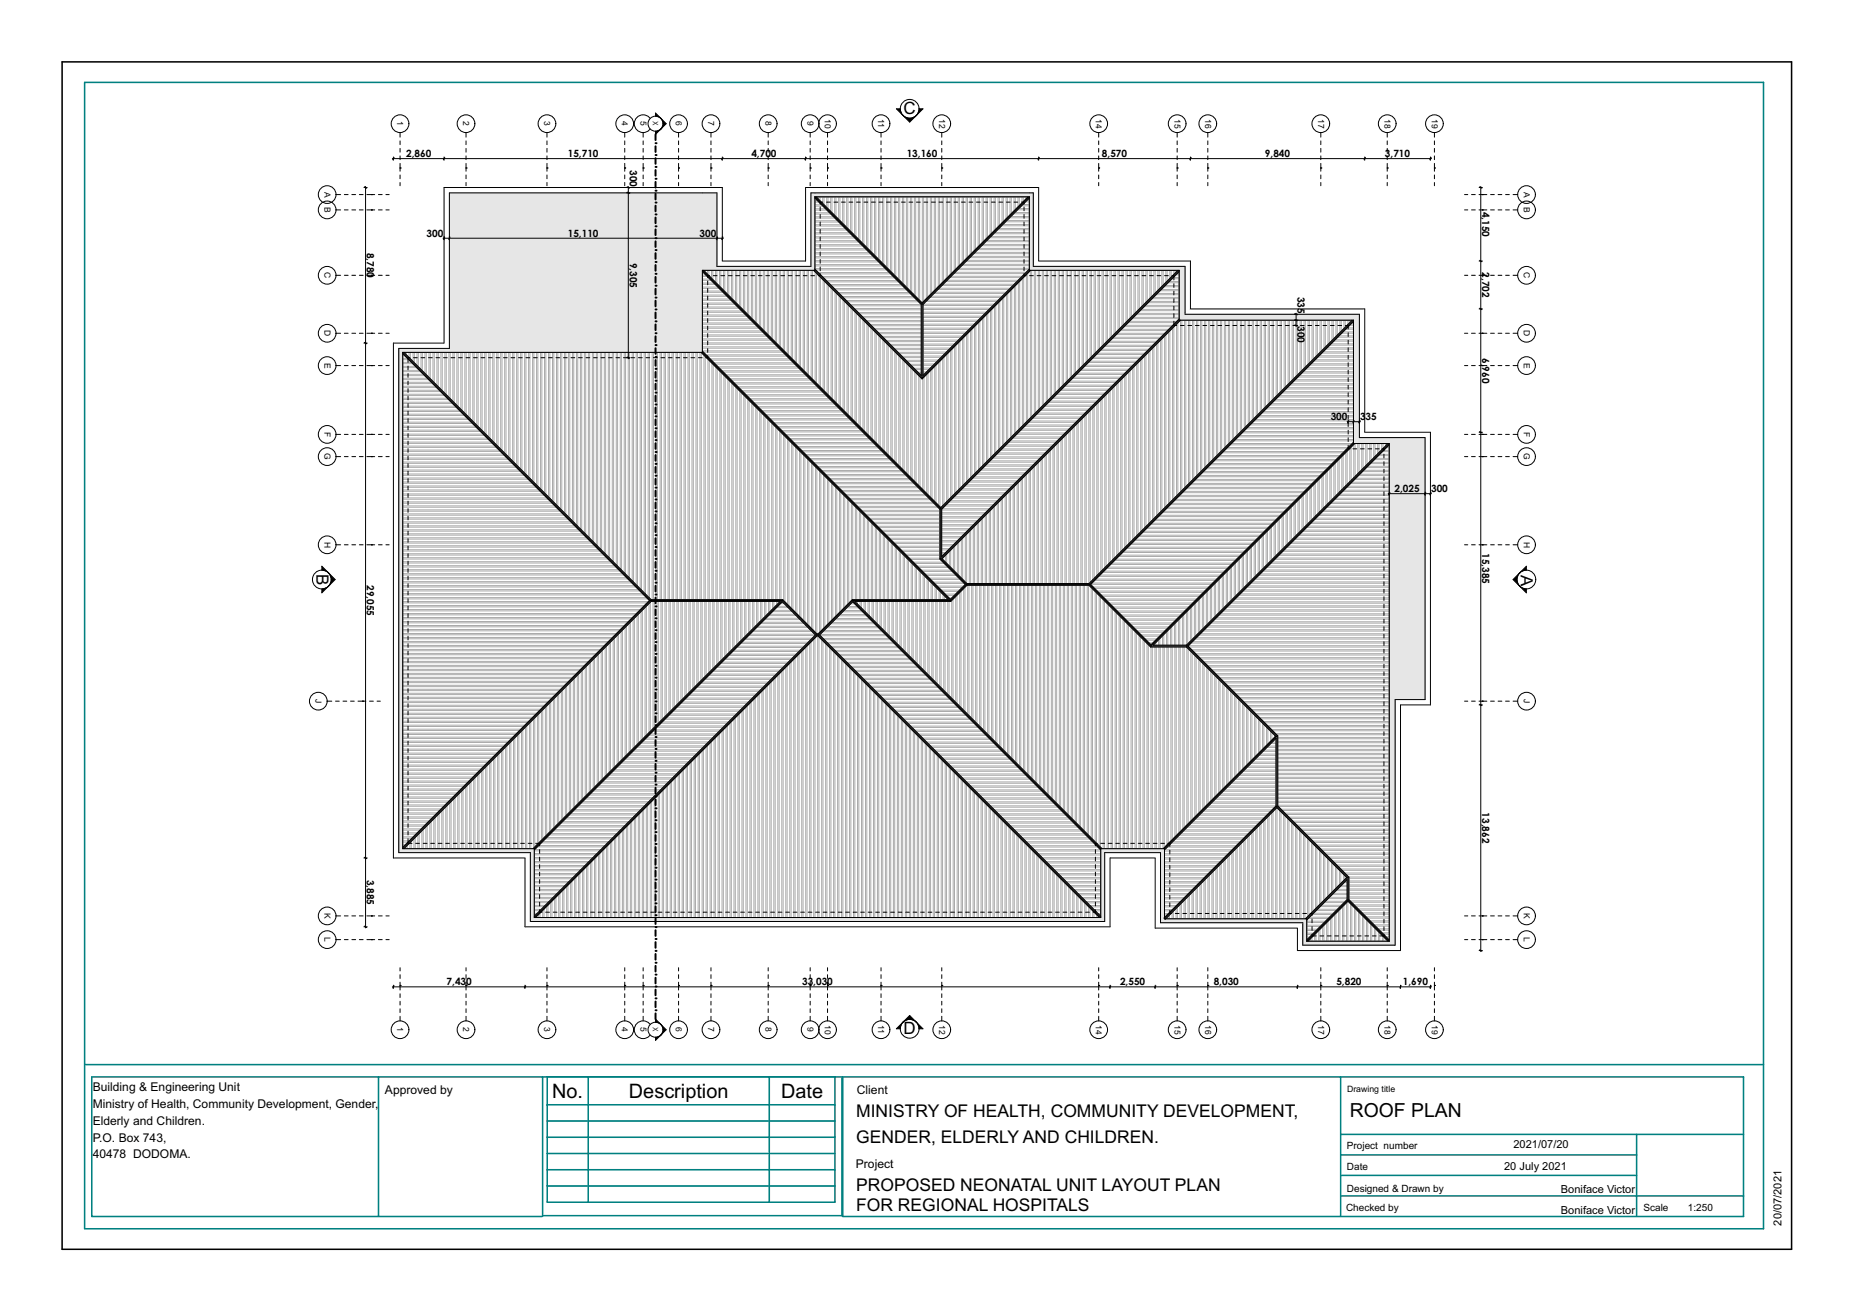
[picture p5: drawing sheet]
<svg xmlns="http://www.w3.org/2000/svg" width="420mm" height="297mm" viewBox="0 0 420 297" stroke-linecap="round" stroke-linejoin="round" font-family="sans-serif">
<defs><g id="words">
<g font-size="4.5">
<text x="125.2" y="248.7">No.</text>
<text x="142.5" y="248.7">Description</text>
<text x="177" y="248.7">Date</text>
</g>
<text font-size="4.4" x="305.9" y="253.2">ROOF PLAN</text>
<g font-size="4">
<text x="194" y="253.1">MINISTRY OF HEALTH, COMMUNITY DEVELOPMENT,</text>
<text x="194" y="258.9">GENDER, ELDERLY AND CHILDREN.</text>
<text x="194.1" y="269.8">PROPOSED NEONATAL UNIT LAYOUT PLAN</text>
<text x="194.1" y="274.3">FOR REGIONAL HOSPITALS</text>
</g>
<g font-size="3.9">
<text x="204.8" y="25.9">C</text>
<text x="71.7" y="130" transform="rotate(90 71.7 130)">B</text>
<text x="344.7" y="130.2" transform="rotate(90 344.7 130.2)">A</text>
<text x="204.8" y="234.3">D</text>
</g>
<g font-size="2.7">
<text x="21" y="247.2">Building &amp; Engineering Unit</text>
<text x="21" y="251">Ministry of Health, Community Development, Gender,</text>
<text x="87.3" y="247.9">Approved by</text>
<text x="194.2" y="247.8">Client</text>
<text x="21" y="254.8">Elderly and Children.</text>
<text x="21" y="258.6">P.O. Box 743,</text>
<text x="21" y="262.4">40478 DODOMA.</text>
<text x="194" y="264.6">Project</text>
</g>
<g font-size="2.5">
<text x="343" y="260.2">2021/07/20</text>
<text x="340.9" y="265.1">20 July 2021</text>
<text x="353.8" y="270.3">Boniface Victor</text>
<text x="353.8" y="275">Boniface Victor</text>
<text x="403.8" y="277.6" transform="rotate(-90 403.8 277.6)">20/07/2021</text>
</g>
<g font-size="2.3">
<text x="92.1" y="35.6">2,860</text>
<text x="128.7" y="35.6">15,710</text>
<text x="170.3" y="35.6">4,700</text>
<text x="205.5" y="35.6">13,160</text>
<text x="249.8" y="35.6">8,570</text>
<text x="286.7" y="35.6">9,840</text>
<text x="313.9" y="35.6">3,710</text>
<text x="142.7" y="38.5" transform="rotate(90 142.7 38.5)">300</text>
<text x="336" y="48" transform="rotate(90 336 48)">4,150</text>
<text x="96.7" y="53.6">300</text>
<text x="128.7" y="53.6">15,110</text>
<text x="158.6" y="53.6">300</text>
<text x="83.2" y="57.2" transform="rotate(90 83.2 57.2)">8,780</text>
<text x="142.7" y="59.5" transform="rotate(90 142.7 59.5)">9,305</text>
<text x="336" y="61.7" transform="rotate(90 336 61.7)">2,702</text>
<text x="294.1" y="67.2" transform="rotate(90 294.1 67.2)">335</text>
<text x="294.1" y="73.9" transform="rotate(90 294.1 73.9)">300</text>
<text x="336" y="81.1" transform="rotate(90 336 81.1)">6,960</text>
<text x="301.6" y="95.2">300</text>
<text x="308.3" y="95.2">3</text>
<text x="309.5" y="95.2">35</text>
<text x="316.1" y="111.5">2,025</text>
<text x="324.4" y="111.5">300</text>
<text x="336" y="125.3" transform="rotate(90 336 125.3)">15,385</text>
<text x="83.2" y="132.6" transform="rotate(90 83.2 132.6)">29,055</text>
<text x="336" y="184" transform="rotate(90 336 184)">13,862</text>
<text x="83.2" y="199.3" transform="rotate(90 83.2 199.3)">3,885</text>
<text x="101.2" y="223.2">7,430</text>
<text x="181.8" y="223.2">33,030</text>
<text x="253.9" y="223.2">2,550</text>
<text x="275.1" y="223.2">8,030</text>
<text x="302.9" y="223.2">5,820</text>
<text x="318" y="223.2">1,690</text>
<text x="305.3" y="260.3">Project number</text>
<text x="305.3" y="270">Designed &amp; Drawn by</text>
<text x="305.3" y="265.1">Date</text>
<text x="305.1" y="274.3">Checked by</text>
<text x="372.5" y="274.3">Scale</text>
<text x="382.6" y="274.3">1:250</text>
</g>
<text font-size="2" x="305.3" y="247.4">Drawing title</text>
<g font-size="1.9">
<text x="90.1" y="27.5" transform="rotate(90 90.1 27.5)">1</text>
<text x="105" y="27.5" transform="rotate(90 105 27.5)">2</text>
<text x="123.4" y="27.5" transform="rotate(90 123.4 27.5)">3</text>
<text x="141" y="27.5" transform="rotate(90 141 27.5)">4</text>
<text x="145.2" y="27.5" transform="rotate(90 145.2 27.5)">5</text>
<text x="153.2" y="27.5" transform="rotate(90 153.2 27.5)">6</text>
<text x="160.5" y="27.5" transform="rotate(90 160.5 27.5)">7</text>
<text x="173.5" y="27.5" transform="rotate(90 173.5 27.5)">8</text>
<text x="183" y="27.5" transform="rotate(90 183 27.5)">9</text>
<text x="186.9" y="27" transform="rotate(90 186.9 27)">10</text>
<text x="199.1" y="27" transform="rotate(90 199.1 27)">11</text>
<text x="212.8" y="27" transform="rotate(90 212.8 27)">12</text>
<text x="248.4" y="27" transform="rotate(90 248.4 27)">14</text>
<text x="266.2" y="27" transform="rotate(90 266.2 27)">15</text>
<text x="273.1" y="27" transform="rotate(90 273.1 27)">16</text>
<text x="298.8" y="27" transform="rotate(90 298.8 27)">17</text>
<text x="313.8" y="27" transform="rotate(90 313.8 27)">18</text>
<text x="324.5" y="27" transform="rotate(90 324.5 27)">19</text>
<text x="73.5" y="43.4" transform="rotate(90 73.5 43.4)">A</text>
<text x="73.5" y="46.9" transform="rotate(90 73.5 46.9)">B</text>
<text x="345.4" y="43.4" transform="rotate(90 345.4 43.4)">A</text>
<text x="345.4" y="46.9" transform="rotate(90 345.4 46.9)">B</text>
<text x="73.5" y="61.7" transform="rotate(90 73.5 61.7)">C</text>
<text x="345.4" y="61.7" transform="rotate(90 345.4 61.7)">C</text>
<text x="73.5" y="74.8" transform="rotate(90 73.5 74.8)">D</text>
<text x="345.4" y="74.8" transform="rotate(90 345.4 74.8)">D</text>
<text x="73.5" y="82.2" transform="rotate(90 73.5 82.2)">E</text>
<text x="345.4" y="82.2" transform="rotate(90 345.4 82.2)">E</text>
<text x="73.5" y="97.8" transform="rotate(90 73.5 97.8)">F</text>
<text x="345.4" y="97.8" transform="rotate(90 345.4 97.8)">F</text>
<text x="73.5" y="102.7" transform="rotate(90 73.5 102.7)">G</text>
<text x="345.4" y="102.7" transform="rotate(90 345.4 102.7)">G</text>
<text x="73.5" y="122.7" transform="rotate(90 73.5 122.7)">H</text>
<text x="345.4" y="122.7" transform="rotate(90 345.4 122.7)">H</text>
<text x="71.5" y="158.4" transform="rotate(90 71.5 158.4)">J</text>
<text x="345.4" y="158.4" transform="rotate(90 345.4 158.4)">J</text>
<text x="73.5" y="206.9" transform="rotate(90 73.5 206.9)">K</text>
<text x="345.4" y="206.9" transform="rotate(90 345.4 206.9)">K</text>
<text x="73.5" y="212.3" transform="rotate(90 73.5 212.3)">L</text>
<text x="345.4" y="212.3" transform="rotate(90 345.4 212.3)">L</text>
<text x="90.1" y="232.7" transform="rotate(90 90.1 232.7)">1</text>
<text x="105" y="232.7" transform="rotate(90 105 232.7)">2</text>
<text x="123.4" y="232.7" transform="rotate(90 123.4 232.7)">3</text>
<text x="141" y="232.7" transform="rotate(90 141 232.7)">4</text>
<text x="145.2" y="232.7" transform="rotate(90 145.2 232.7)">5</text>
<text x="153.2" y="232.7" transform="rotate(90 153.2 232.7)">6</text>
<text x="160.5" y="232.7" transform="rotate(90 160.5 232.7)">7</text>
<text x="173.5" y="232.7" transform="rotate(90 173.5 232.7)">8</text>
<text x="183" y="232.7" transform="rotate(90 183 232.7)">9</text>
<text x="186.9" y="232.2" transform="rotate(90 186.9 232.2)">10</text>
<text x="199.1" y="232.3" transform="rotate(90 199.1 232.3)">11</text>
<text x="212.8" y="232.2" transform="rotate(90 212.8 232.2)">12</text>
<text x="248.4" y="232.2" transform="rotate(90 248.4 232.2)">14</text>
<text x="266.2" y="232.2" transform="rotate(90 266.2 232.2)">15</text>
<text x="273.1" y="232.2" transform="rotate(90 273.1 232.2)">16</text>
<text x="298.8" y="232.2" transform="rotate(90 298.8 232.2)">17</text>
<text x="313.8" y="232.2" transform="rotate(90 313.8 232.2)">18</text>
<text x="324.5" y="232.2" transform="rotate(90 324.5 232.2)">19</text>
</g>
<g font-size="1.7">
<text x="148" y="27.5" transform="rotate(90 148 27.5)">X</text>
<text x="148" y="232.8" transform="rotate(90 148 232.8)">X</text>
</g>
<text font-size="1.4" fill="#fff" x="13.8" y="283.3">GSPublisherVersion 0.16.100.100</text>
</g></defs>
<!-- layer: 2D Drafting - General -->
<g fill="none" stroke="#aaa" stroke-width=".23">
<path d="M296.2 119.5h18.7M296.5 119.2h18.4M297.1 118.6h17.8M297.4 118.3h17.5M298 117.7h16.9M298.3 117.4h16.6M298.9 116.8h16M299.2 116.5h15.7M299.8 115.9h15.1M300.1 115.6h14.8M300.7 115h14.2M301 114.7h13.9"/>
<path d="M301.6 114.1h13.3M301.9 113.8h13M302.5 113.2h12.4M302.8 112.9h12.1M303.4 112.3h11.5M303.7 112h11.2M304.3 111.4h10.6M304.6 111.1h10.3M305.2 110.5h9.7M305.5 110.2h9.4M306.1 109.5h8.8M306.4 109.2h8.5"/>
<path d="M307 108.6h7.9M307.3 108.3h7.6M307.9 107.7h7M308.2 107.4h6.7M308.8 106.8h6.1M309.1 106.5h5.8M309.7 105.9h5.2M310 105.6h4.9M310.6 105h4.3M310.9 104.7h4M311.5 104.1h3.4M311.8 103.8h3.1"/>
<path d="M312.4 103.2h2.5M312.7 102.9h2.2M313.3 102.3h1.6M313.6 102h1.3M314.2 101.4h.7M314.5 101.1h.4M275.7 140h39.2M276.3 139.4h38.6M276.6 139.1h38.3M277.2 138.5h37.7M277.5 138.2h37.4M278.1 137.6h36.8"/>
<path d="M278.4 137.3h36.5M279 136.6h35.9M279.3 136.3h35.6M279.9 135.7h35M280.2 135.4h34.7M280.8 134.8h34.1M281.1 134.5h33.8M281.7 133.9h33.2M282 133.6h32.9M282.6 133h32.3M282.9 132.7h32M283.5 132.1h31.4"/>
<path d="M283.8 131.8h31.1M284.4 131.2h30.5M284.7 130.9h30.2M285.3 130.3h29.6M285.6 130h29.3M286.2 129.4h28.7M286.5 129.1h28.4M287.1 128.5h27.8M287.4 128.2h27.5M288 127.6h26.9M288.3 127.3h26.6M288.9 126.7h26"/>
<path d="M289.2 126.4h25.7M289.8 125.8h25.1M290.1 125.5h24.8M290.7 124.9h24.2M291 124.6h23.9M291.6 124h23.3M291.9 123.7h23M292.6 123.1h22.3M292.9 122.8h22M293.5 122.2h21.4M293.8 121.9h21.1M294.4 121.3h20.5"/>
<path d="M294.7 121h20.2M295.3 120.4h19.6M295.6 120.1h19.3M269.4 146.3h45.5M269.5 146.6h45.4M270 145.7h44.9M270.1 147.2h44.8M270.3 145.4h44.6M270.4 147.5h44.5M270.9 144.8h44M271 148.1h43.9M271.2 144.5h43.7"/>
<path d="M271.3 148.4h43.6M271.8 143.9h43.1M271.9 149h43M272.1 143.6h42.8M272.2 149.3h42.7M272.7 143h42.2M272.8 149.9h42.1M273 142.7h41.9M273.1 150.2h41.8M273.6 142.1h41.3M273.7 150.8h41.2M273.9 141.8h41"/>
<path d="M274 151.1h40.9M274.5 141.2h40.4M274.6 151.7h40.3M274.8 140.9h40.1M274.9 152h40M275.4 140.3h39.5M275.5 152.6h39.4M275.8 152.9h39.1M276.4 153.5h38.5M276.7 153.8h38.2M277.3 154.4h37.6M277.6 154.7h37.3"/>
<path d="M278.2 155.3h36.7M278.5 155.6h36.4M279.1 156.2h35.8M279.4 156.5h35.5M280 157.1h34.9M280.3 157.4h34.6M280.9 158h34M281.2 158.3h33.7M281.8 158.9h33.1M282.1 159.2h32.8M282.7 159.8h32.2M283 160.1h31.9"/>
<path d="M283.6 160.7h31.3M283.9 161h31M284.6 161.6h30.3M284.9 161.9h30M285.5 162.5h29.4M285.8 162.8h29.1M286.4 163.4h28.5M286.7 163.7h28.2M287.3 164.3h27.6M287.6 164.6h27.3M288.2 165.3h26.7M288.5 165.6h26.4"/>
<path d="M289.1 166.2h25.8M289.4 166.5h25.5M289.6 179.1h25.3M289.6 178.2h25.3M289.6 177.3h25.3M289.6 176.4h25.3M289.6 175.5h25.3M289.6 174.6h25.3M289.6 173.7h25.3M289.6 172.8h25.3M289.6 171.9h25.3M289.6 171h25.3"/>
<path d="M289.6 170.1h25.3M289.6 169.2h25.3M289.6 168.3h25.3M289.6 167.4h25.3M289.6 179.7h25.3M289.6 178.8h25.3M289.6 177.9h25.3M289.6 177h25.3M289.6 176.1h25.3M289.6 175.2h25.3M289.6 174.3h25.3M289.6 173.4h25.3"/>
<path d="M289.6 172.5h25.3M289.6 171.6h25.3M289.6 170.7h25.3M289.6 169.8h25.3M289.6 168.9h25.3M289.6 168h25.3M289.6 167.1h25.3M289.6 181.8h25.3M289.6 180.9h25.3M289.6 180h25.3M289.6 182.4h25.3M289.6 181.5h25.3"/>
<path d="M289.6 180.6h25.3M289.7 182.7h25.2M290.3 183.3h24.6M290.6 183.6h24.3M291.2 184.2h23.7M291.5 184.5h23.4M292.1 185.1h22.8M292.5 185.4h22.4M293.1 186h21.8M293.4 186.3h21.5M294 186.9h20.9M294.3 187.2h20.6"/>
<path d="M294.9 187.8h20M295.2 188.1h19.7M295.8 188.7h19.1M296.1 189h18.8M296.7 189.6h18.2M297 189.9h17.9M297.6 190.5h17.3M297.9 190.8h17M298.5 191.4h16.4M298.8 191.7h16.1M299.4 192.4h15.5M299.7 192.7h15.2"/>
<path d="M300.3 193.3h14.6M300.6 193.6h14.3M301.2 194.2h13.7M301.5 194.5h13.4M302.1 195.1h12.8M302.4 195.4h12.5M303 196h11.9M303.3 196.3h11.6M303.9 196.9h11M304.2 197.2h10.7M304.8 197.8h10.1M305.1 198.1h9.8"/>
<path d="M305.7 198.7h9.2M305.7 199.9h9.2M305.7 199h9.2M305.7 199.6h9.2M305.7 203.5h9.2M305.7 202.6h9.2M305.7 201.7h9.2M305.7 200.8h9.2M305.7 203.2h9.2M305.7 202.3h9.2M305.7 201.4h9.2M305.7 200.5h9.2"/>
<path d="M306 204.1h8.9M306.3 204.4h8.6M306.9 205h8M307.2 205.3h7.7M307.8 205.9h7.1M308.1 206.2h6.8M308.7 206.8h6.2M309 207.1h5.9M309.6 207.7h5.3M309.9 208h5M310.5 208.6h4.4M310.9 208.9h4"/>
<path d="M311.5 209.5h3.4M311.8 209.8h3.1M312.4 210.4h2.5M312.7 210.7h2.2M313.3 211.3h1.6M313.6 211.6h1.3M314.2 212.2h.7M314.5 212.5h.4"/>
</g>
<path d="M269.3 146.4l45.6-45.6v112.1l-9.2-9.1v-5.1l-16.1-16.1v-15.9z" fill="none" stroke="#7f7f7f" stroke-width=".23"/>
<path d="M307.1 100.5h7.5l-45.7 45.7h-7.5z" fill-rule="evenodd" fill="#fff"/>
<g fill="none" stroke="#aaa" stroke-width=".23">
<path d="M287.9 119.7v7.5M288.2 119.4v7.5M288.8 118.8v7.5M289.1 118.5v7.5M289.7 117.9v7.5M290 117.6v7.5M290.6 117v7.5M290.9 116.7v7.5M291.5 116v7.6M291.8 115.7v7.6M292.4 115.1v7.6M292.7 114.8v7.6"/>
<path d="M293.3 114.2v7.6M293.6 113.9v7.6M294.2 113.3v7.6M294.5 113v7.6M295.1 112.4v7.6M295.4 112.1v7.6M296 111.5v7.6M296.3 111.2v7.6M296.9 110.6v7.6M297.2 110.3v7.6M297.8 109.7v7.6M298.1 109.4v7.6"/>
<path d="M298.7 108.8v7.6M299 108.5v7.6M299.6 107.9v7.6M299.9 107.6v7.6M300.5 107v7.6M300.8 106.7v7.6M301.4 106.1v7.6M301.7 105.8v7.6M302.3 105.2v7.6M302.6 104.9v7.5M303.2 104.3v7.5M303.5 104v7.5"/>
<path d="M304.1 103.4v7.5M304.4 103.1v7.5M305 102.5v7.5M305.3 102.2v7.5M305.9 101.6v7.5M306.2 101.3v7.5M306.8 100.7v7.5M307.1 100.5v7.4M307.8 100.5v6.8M308.1 100.5v6.5M308.7 100.5v5.9M309 100.5v5.6"/>
<path d="M309.6 100.5v5M309.9 100.5v4.7M310.5 100.5v4.1M310.8 100.5v3.8M311.4 100.5v3.2M311.7 100.5v2.9M312.3 100.5v2.3M312.6 100.5v2M313.2 100.5v1.4M313.5 100.5v1.1M314.1 100.5v.5M314.4 100.5v.2"/>
<path d="M268 139.5v6.7M268.3 139.2v7M268.9 138.6v7.6M269.2 138.3v7.6M269.8 137.7v7.6M270.1 137.4v7.6M270.7 136.8v7.6M271 136.5v7.6M271.6 135.9v7.6M271.9 135.6v7.6M272.5 135v7.6M272.8 134.7v7.6"/>
<path d="M273.4 134.1v7.6M273.7 133.8v7.6M274.3 133.2v7.6M274.6 132.9v7.6M275.2 132.3v7.5M275.5 132v7.5M276.1 131.4v7.5M276.4 131.1v7.5M277 130.5v7.5M277.3 130.2v7.5M277.9 129.6v7.5M278.2 129.3v7.5"/>
<path d="M278.8 128.7v7.5M279.1 128.4v7.5M279.7 127.8v7.5M280.1 127.5v7.5M280.7 126.9v7.5M281 126.6v7.5M281.6 126v7.5M281.9 125.7v7.5M282.5 125.1v7.5M282.8 124.8v7.5M283.4 124.2v7.5M283.7 123.9v7.5"/>
<path d="M284.3 123.3v7.5M284.6 123v7.5M285.2 122.4v7.5M285.5 122.1v7.5M286.1 121.5v7.5M286.4 121.2v7.5M287 120.6v7.5M287.3 120.3v7.5M261.7 145.9v.3M262 145.6v.6M262.6 145v1.2M262.9 144.7v1.5"/>
<path d="M263.5 144.1v2.1M263.8 143.7v2.5M264.4 143.1v3.1M264.7 142.8v3.4M265.3 142.2v4M265.6 141.9v4.3M266.2 141.3v4.9M266.5 141v5.2M267.1 140.4v5.8M267.4 140.1v6.1"/>
</g>
<path d="M307.1 100.5h7.5l-45.7 45.7h-7.5z" fill="none" stroke="#7f7f7f" stroke-width=".23"/>
<path d="M306.8 72.8v27.4l-45.9 45.9-13.7-13.7z" fill-rule="evenodd" fill="#fff"/>
<g fill="none" stroke="#aaa" stroke-width=".23">
<path d="M299.9 79.7h6.9M300.5 79.1h6.3M300.8 78.8h6M301.4 78.2h5.4M301.7 77.9h5.1M302.3 77.3h4.5M302.6 77h4.2M303.2 76.4h3.6M303.5 76.1h3.3M304.1 75.5h2.7M304.4 75.2h2.4M305 74.6h1.8"/>
<path d="M305.3 74.3h1.5M305.9 73.7h.9M306.2 73.4h.6M279.7 99.9h27.1M280 99.6h26.8M280.6 99h26.2M280.9 98.7h25.9M281.5 98.1h25.3M281.8 97.8h25M282.4 97.2h24.4M282.7 96.9h24.1M283.3 96.3h23.5"/>
<path d="M283.6 96h23.2M284.2 95.4h22.6M284.5 95.1h22.3M285.1 94.5h21.7M285.4 94.2h21.4M286 93.5h20.8M286.4 93.2h20.4M287 92.6h19.8M287.3 92.3h19.5M287.9 91.7h18.9M288.2 91.4h18.6M288.8 90.8h18"/>
<path d="M289.1 90.5h17.7M289.7 89.9h17.1M290 89.6h16.8M290.6 89h16.2M290.9 88.7h15.9M291.5 88.1h15.3M291.8 87.8h15M292.4 87.2h14.4M292.7 86.9h14.1M293.3 86.3h13.5M293.6 86h13.2M294.2 85.4h12.6"/>
<path d="M294.5 85.1h12.3M295.1 84.5h11.7M295.4 84.2h11.4M296 83.6h10.8M296.3 83.3h10.5M296.9 82.7h9.9M297.2 82.4h9.6M297.8 81.8h9M298.1 81.5h8.7M298.7 80.9h8.1M299 80.6h7.8M299.6 80h7.2"/>
<path d="M259.9 119.7h27.3M260.2 119.4h27.3M260.8 118.8h27.3M261.1 118.5h27.3M261.7 117.9h27.3M262 117.6h27.3M262.6 117h27.3M262.9 116.7h27.3M263.5 116.1h27.3M263.8 115.8h27.3M264.4 115.2h27.3M264.7 114.9h27.3"/>
<path d="M265.3 114.3h27.3M265.6 114h27.3M266.2 113.4h27.4M266.5 113.1h27.4M267.1 112.5h27.4M267.4 112.2h27.4M268 111.6h27.4M268.3 111.3h27.4M268.9 110.7h27.4M269.2 110.4h27.4M269.8 109.8h27.4M270.1 109.5h27.4"/>
<path d="M270.7 108.9h27.4M271 108.6h27.4M271.6 108h27.4M271.9 107.7h27.4M272.5 107.1h27.4M272.8 106.8h27.4M273.4 106.2h27.4M273.7 105.9h27.4M274.3 105.3h27.4M274.6 105h27.4M275.2 104.4h27.4M275.5 104.1h27.4"/>
<path d="M276.1 103.5h27.4M276.4 103.2h27.4M277 102.6h27.4M277.3 102.3h27.4M277.9 101.7h27.4M278.2 101.4h27.4M278.8 100.8h27.4M279.1 100.5h27.4M247.2 132.4h27.4M247.5 132.1h27.4M247.8 133h26.2M248.1 133.3h25.6"/>
<path d="M248.1 131.5h27.4M248.4 131.2h27.4M248.7 133.9h24.4M249 134.2h23.8M249 130.6h27.4M249.3 130.3h27.4M249.6 134.8h22.6M249.9 135.1h22M249.9 129.7h27.4M250.2 129.4h27.4M250.5 135.7h20.8M250.8 136h20.2"/>
<path d="M250.8 128.8h27.4M251.1 128.5h27.4M251.4 136.6h19M251.7 136.9h18.4M251.7 127.9h27.4M252 127.6h27.4M252.3 137.5h17.2M252.6 137.8h16.6M252.6 127h27.4M252.9 126.7h27.4M253.2 138.4h15.4M253.5 138.7h14.8"/>
<path d="M253.5 126.1h27.4M253.8 125.8h27.4M254.1 139.3h13.6M254.4 139.6h13M254.4 125.2h27.4M254.7 124.9h27.4M255.3 124.3h27.4M255.6 124h27.4M256.2 123.4h27.4M256.5 123.1h27.4M257.1 122.5h27.4M257.4 122.2h27.4"/>
<path d="M258 121.6h27.4M258.3 121.3h27.4M259 120.6h27.3M259.3 120.3h27.3M255 140.2h11.8M255.3 140.5h11.2M255.9 141.1h10M256.2 141.4h9.3M256.8 142h8.1M257.1 142.3h7.5M257.7 142.9h6.3M258 143.2h5.7"/>
<path d="M258.6 143.8h4.5M258.9 144.1h3.9M259.5 144.7h2.7M259.8 145h2.1M260.4 145.6h.9M260.7 145.9h.3"/>
</g>
<path d="M306.8 72.8v27.4l-45.9 45.9-13.7-13.7z" fill="none" stroke="#7f7f7f" stroke-width=".23"/>
<path d="M213.5 126.6l54.1-54.1h38.9l-59.7 59.7h-27.7z" fill-rule="evenodd" fill="#fff"/>
<g fill="none" stroke="#aaa" stroke-width=".23">
<path d="M260.3 79.7v39M260.6 79.4v39M261.3 78.8v39M261.6 78.5v39M262.2 77.9v39M262.5 77.6v39M263.1 77v39M263.4 76.7v39M264 76.1v39M264.3 75.8v39M264.9 75.2v39M265.2 74.9v39"/>
<path d="M265.8 74.3v39M266.1 74v39M266.7 73.4v39M267 73.1v39M267.6 72.5v39M267.9 72.5v38.7M268.5 72.5v38.1M268.8 72.5v37.8M269.4 72.5v37.1M269.7 72.5v36.8M270.3 72.5v36.2M270.6 72.5v35.9"/>
<path d="M271.2 72.5v35.3M271.5 72.5v35M272.1 72.5v34.4M272.4 72.5v34.1M273 72.5v33.5M273.3 72.5v33.2M273.9 72.5v32.6M274.2 72.5v32.3M274.8 72.5v31.7M275.1 72.5v31.4M275.7 72.5v30.8M276 72.5v30.5"/>
<path d="M276.6 72.5v29.9M276.9 72.5v29.6M277.5 72.5v29M277.8 72.5v28.7M278.4 72.5v28.1M278.7 72.5v27.8M279.3 72.5v27.2M279.6 72.5v26.9M280.2 72.5v26.3M280.5 72.5v26M281.1 72.5v25.4M281.4 72.5v25.1"/>
<path d="M282 72.5v24.5M282.3 72.5v24.2M282.9 72.5v23.6M283.2 72.5v23.3M283.8 72.5v22.7M284.1 72.5v22.4M284.7 72.5v21.8M285 72.5v21.5M285.6 72.5v20.9M285.9 72.5v20.6M286.5 72.5v20M286.8 72.5v19.7"/>
<path d="M287.4 72.5v19.1M287.7 72.5v18.8M288.4 72.5v18.2M288.7 72.5v17.9M289.3 72.5v17.3M289.6 72.5v17M290.2 72.5v16.4M290.5 72.5v16.1M291.1 72.5v15.5M291.4 72.5v15.2M292 72.5v14.6M292.3 72.5v14.3"/>
<path d="M292.9 72.5v13.7M293.2 72.5v13.4M293.8 72.5v12.8M294.1 72.5v12.5M294.7 72.5v11.9M295 72.5v11.6M295.6 72.5v11M295.9 72.5v10.7M296.5 72.5v10.1M296.8 72.5v9.8M297.4 72.5v9.1M297.7 72.5v8.8"/>
<path d="M298.3 72.5v8.2M298.6 72.5v7.9M299.2 72.5v7.3M299.5 72.5v7M300.1 72.5v6.4M300.4 72.5v6.1M301 72.5v5.5M301.3 72.5v5.2M301.9 72.5v4.6M302.2 72.5v4.3M302.8 72.5v3.7M303.1 72.5v3.4"/>
<path d="M303.7 72.5v2.8M304 72.5v2.5M304.6 72.5v1.9M304.9 72.5v1.6M305.5 72.5v1M305.8 72.5v.7M306.4 72.5v.1M240.5 99.6v32.6M240.8 99.3v32.9M241.4 98.7v33.5M241.7 98.4v33.8M242.3 97.8v34.4"/>
<path d="M242.6 97.5v34.7M243.2 96.9v35.3M243.5 96.6v35.6M244.1 96v36.2M244.4 95.7v36.5M245 95.1v37.1M245.3 94.8v37.4M245.9 94.2v38M246.2 93.9v38.3M246.8 93.3v38.9M247.1 93v38.9M247.7 92.4v38.9"/>
<path d="M248 92.1v38.9M248.6 91.5v38.9M248.9 91.2v38.9M249.5 90.6v38.9M249.8 90.3v38.9M250.4 89.7v38.9M250.7 89.4v38.9M251.3 88.8v38.9M251.6 88.5v38.9M252.2 87.9v38.9M252.5 87.6v38.9M253.1 87v38.9"/>
<path d="M253.4 86.7v38.9M254 86.1v38.9M254.3 85.8v38.9M254.9 85.2v38.9M255.2 84.9v38.9M255.8 84.3v38.9M256.1 84v38.9M256.7 83.4v38.9M257 83.1v38.9M257.6 82.5v38.9M257.9 82.2v38.9M258.5 81.6v38.9"/>
<path d="M258.8 81.3v38.9M259.4 80.7v38.9M259.7 80.3v39M220.6 119.5v12.7M220.9 119.2v13M221.5 118.6v13.6M221.8 118.3v13.9M222.4 117.7v14.5M222.7 117.4v14.8M223.3 116.8v15.4M223.6 116.5v15.7M224.2 115.9v16.3"/>
<path d="M224.5 115.6v16.6M225.1 115v17.2M225.4 114.7v17.5M226 114.1v18.1M226.3 113.8v18.4M226.9 113.2v19M227.2 112.9v19.3M227.8 112.3v19.9M228.1 112v20.2M228.7 111.4v20.8M229 111.1v21.1M229.6 110.5v21.7"/>
<path d="M229.9 110.2v22M230.5 109.6v22.6M230.8 109.3v22.9M231.4 108.7v23.5M231.7 108.4v23.8M232.3 107.7v24.5M232.6 107.4v24.8M233.3 106.8v25.4M233.6 106.5v25.7M234.2 105.9v26.3M234.5 105.6v26.6M235.1 105v27.2"/>
<path d="M235.4 104.7v27.5M236 104.1v28.1M236.3 103.8v28.4M236.9 103.2v29M237.2 102.9v29.3M237.8 102.3v29.9M238.1 102v30.2M238.7 101.4v30.8M239 101.1v31.1M239.6 100.5v31.7M239.9 100.2v32M213.7 126.4v.3"/>
<path d="M214.3 125.8v1.5M214.6 125.5v2.1M215.2 124.9v3.3M215.5 124.6v3.9M216.1 124v5.1M216.4 123.7v5.7M217 123.1v6.9M217.3 122.8v7.5M217.9 122.2v8.7M218.2 121.9v9.3M218.8 121.3v10.6M219.1 121v11.2"/>
<path d="M219.7 120.4v11.8M220 120.1v12.1"/>
</g>
<path d="M213.5 126.6l54.1-54.1h38.9l-59.7 59.7h-27.7z" fill="none" stroke="#7f7f7f" stroke-width=".23"/>
<path d="M193.8 136.2h21.7l3.7-3.6h27.6l14 14h8.1l20.2 20.2-25.4 25.5h-13.9z" fill-rule="evenodd" fill="#fff"/>
<g fill="none" stroke="#aaa" stroke-width=".23">
<path d="M194 136.2v.3M194.3 136.2v.6M194.9 136.2v1.2M195.2 136.2v1.5M195.8 136.2v2.1M196.1 136.2v2.4M196.7 136.2v3M197 136.2v3.3M197.7 136.2v3.9M198 136.2v4.2M198.6 136.2v4.8M198.9 136.2v5.1"/>
<path d="M199.5 136.2v5.7M199.8 136.2v6M200.4 136.2v6.6M200.7 136.2v6.9M201.3 136.2v7.5M201.6 136.2v7.9M202.2 136.2v8.5M202.5 136.2v8.8M203.1 136.2v9.4M203.4 136.2v9.7M204 136.2v10.3M204.3 136.2v10.6"/>
<path d="M204.9 136.2v11.2M205.2 136.2v11.5M205.8 136.2v12.1M206.1 136.2v12.4M206.7 136.2v13M207 136.2v13.3M207.6 136.2v13.9M207.9 136.2v14.2M208.5 136.2v14.8M208.8 136.2v15.1M209.4 136.2v15.7M209.7 136.2v16"/>
<path d="M210.3 136.2v16.6M210.6 136.2v16.9M211.2 136.2v17.5M211.5 136.2v17.8M212.1 136.2v18.4M212.4 136.2v18.7M213 136.2v19.3M213.3 136.2v19.6M213.9 136.2v20.2M214.2 136.2v20.5M214.8 136.2v21.1M215.1 136.2v21.4"/>
<path d="M215.7 136v22.2M216 135.7v22.8M216.6 135.1v24M216.9 134.8v24.6M217.5 134.2v25.8M217.8 133.9v26.4M218.4 133.3v27.6M218.7 133v28.2M219.3 132.6v29.2M219.6 132.6v29.5M220.2 132.6v30.1M220.5 132.6v30.4"/>
<path d="M221.1 132.6v31M221.4 132.6v31.3M222 132.6v31.9M222.3 132.6v32.2M222.9 132.6v32.8M223.2 132.6v33.1M223.8 132.6v33.7M224.1 132.6v34M224.7 132.6v34.6M225 132.6v34.9M225.7 132.6v35.5M226 132.6v35.8"/>
<path d="M226.6 132.6v36.4M226.9 132.6v36.7M227.5 132.6v37.3M227.8 132.6v37.6M228.4 132.6v38.2M228.7 132.6v38.5M229.3 132.6v39.2M229.6 132.6v39.5M230.2 132.6v40.1M230.5 132.6v40.4M231.1 132.6v41M231.4 132.6v41.3"/>
<path d="M232 132.6v41.9M232.3 132.6v42.2M232.9 132.6v42.8M233.2 132.6v43.1M233.8 132.6v43.7M234.1 132.6v44M234.7 132.6v44.6M235 132.6v44.9M235.6 132.6v45.5M235.9 132.6v45.8M236.5 132.6v46.4M236.8 132.6v46.7"/>
<path d="M237.4 132.6v47.3M237.7 132.6v47.6M238.3 132.6v48.2M238.6 132.6v48.5M239.2 132.6v49.1M239.5 132.6v49.4M240.1 132.6v50M240.4 132.6v50.3M241 132.6v50.9M241.3 132.6v51.2M241.9 132.6v51.8M242.2 132.6v52.1"/>
<path d="M242.8 132.6v52.7M243.1 132.6v53M243.7 132.6v53.6M244 132.6v53.9M244.6 132.6v54.5M244.9 132.6v54.8M245.5 132.6v55.4M245.8 132.6v55.7M246.4 132.6v56.3M246.7 132.6v56.6M247.3 133.1v56.7M247.6 133.4v56.7"/>
<path d="M248.2 134v56.7M248.5 134.3v56.7M249.1 134.9v56.7M249.4 135.2v56.7M250 135.8v56.5M250.3 136.1v56.2M250.9 136.7v55.6M251.2 137v55.3M251.8 137.6v54.7M252.1 137.9v54.4M252.8 138.5v53.8M253.1 138.8v53.5"/>
<path d="M253.7 139.4v52.9M254 139.7v52.6M254.6 140.3v52M254.9 140.6v51.7M255.5 141.2v51.1M255.8 141.5v50.8M256.4 142.1v50.2M256.7 142.4v49.9M257.3 143v49.3M257.6 143.3v49M258.2 143.9v48.4M258.5 144.2v48.1"/>
<path d="M259.1 144.8v47.5M259.4 145.1v47.2M260 145.7v46.6M260.3 146v46.3M260.9 146.6v45.7M261.2 146.6v45.7M261.8 146.6v45.7M262.1 146.6v45.7M262.7 146.6v45.7M263 146.6v45.7M263.6 146.6v45.7M263.9 146.6v45.4"/>
<path d="M264.5 146.6v44.8M264.8 146.6v44.5M265.4 146.6v43.9M265.7 146.6v43.6M266.3 146.6v43M266.6 146.6v42.7M267.2 146.6v42.1M267.5 146.6v41.8M268.1 146.6v41.2M268.4 146.6v40.9M269 146.7v40.2M269.3 147v39.6"/>
<path d="M269.9 147.6v38.4M270.2 147.9v37.8M270.8 148.5v36.6M271.1 148.8v36M271.7 149.4v34.8M272 149.7v34.2M272.6 150.3v33M272.9 150.6v32.4M273.5 151.2v31.2M273.8 151.5v30.6M274.4 152.1v29.4M274.7 152.4v28.8"/>
<path d="M275.3 153v27.6M275.6 153.3v27M276.2 153.9v25.8M276.5 154.2v25.2M277.1 154.8v24M277.4 155.1v23.4M278 155.7v22.2M278.3 156v21.6M278.9 156.6v20.4M279.2 156.9v19.8M279.8 157.5v18.6M280.1 157.8v18"/>
<path d="M280.8 158.4v16.8M281.1 158.7v16.2M281.7 159.3v15M282 159.6v14.4M282.6 160.2v13.2M282.9 160.5v12.6M283.5 161.1v11.4M283.8 161.4v10.8M284.4 162v9.6M284.7 162.3v9M285.3 162.9v7.8M285.6 163.2v7.2"/>
<path d="M286.2 163.8v6M286.5 164.1v5.4M287.1 164.7v4.1M287.4 165v3.5M288 165.6v2.3M288.3 165.9v1.7M288.9 166.5v.5"/>
</g>
<path d="M193.8 136.2h21.7l3.7-3.6h27.6l14 14h8.1l20.2 20.2-25.4 25.5h-13.9z" fill="none" stroke="#7f7f7f" stroke-width=".23"/>
<path d="M263.9 192.5l25.3-25.2v15.3l-25.3 25.3z" fill-rule="evenodd" fill="#fff"/>
<g fill="none" stroke="#aaa" stroke-width=".23">
<path d="M276.6 179.9h12.6M277.2 179.3h12M277.5 179h11.7M278.1 178.4h11.1M278.4 178.1h10.8M279 177.5h10.2M279.3 177.2h9.9M279.9 176.6h9.3M280.2 176.3h9M280.8 175.6h8.4M281.1 175.3h8.1M281.7 174.7h7.5"/>
<path d="M282 174.4h7.2M282.6 173.8h6.6M283 173.5h6.2M283.6 172.9h5.6M283.9 172.6h5.3M284.5 172h4.7M284.8 171.7h4.4M285.4 171.1h3.8M285.7 170.8h3.5M286.3 170.2h2.9M286.6 169.9h2.6M287.2 169.3h2"/>
<path d="M287.5 169h1.7M288.1 168.4h1.1M288.4 168.1h.8M289 167.5h.2M263.9 193.4h14.5M263.9 194.3h13.6M263.9 195.2h12.7M263.9 196.1h11.8M263.9 197h10.9M263.9 197.9h10M263.9 198.8h9.1M263.9 199.7h8.2"/>
<path d="M263.9 192.8h15.1M263.9 193.7h14.2M263.9 194.6h13.3M263.9 195.5h12.4M263.9 196.4h11.5M263.9 197.3h10.6M263.9 198.2h9.7M263.9 199.1h8.8M264 192.5h15.3M264.6 191.9h15.3M264.9 191.6h15.3M265.5 191h15.3"/>
<path d="M265.8 190.7h15.3M266.4 190.1h15.3M266.7 189.8h15.3M267.3 189.2h15.3M267.6 188.9h15.3M268.2 188.3h15.3M268.5 188h15.3M269.1 187.4h15.3M269.4 187.1h15.3M270 186.5h15.3M270.3 186.2h15.3M270.9 185.6h15.3"/>
<path d="M271.2 185.3h15.3M271.8 184.7h15.3M272.1 184.4h15.3M272.7 183.8h15.3M273 183.5h15.3M273.6 182.9h15.3M273.9 182.6h15.3M274.5 182h14.7M274.8 181.7h14.4M275.4 181.1h13.8M275.7 180.8h13.5M276.3 180.2h12.9"/>
<path d="M263.9 200.6h7.3M263.9 201.5h6.4M263.9 202.4h5.5M263.9 203.3h4.6M263.9 204.3h3.7M263.9 205.2h2.8M263.9 206.1h1.9M263.9 207h.9M263.9 200h7.9M263.9 200.9h7M263.9 201.8h6.1M263.9 202.7h5.2"/>
<path d="M263.9 203.6h4.3M263.9 204.6h3.4M263.9 205.5h2.5M263.9 206.4h1.5M263.9 207.3h.6"/>
</g>
<path d="M263.9 192.5l25.3-25.2v15.3l-25.3 25.3z" fill="none" stroke="#7f7f7f" stroke-width=".23"/>
<path d="M289.4 183l15.9 15.8-9.4 9.3h-31.7z" fill-rule="evenodd" fill="#fff"/>
<g fill="none" stroke="#aaa" stroke-width=".23">
<path d="M272.9 199.5v8.6M273.2 199.2v8.9M273.8 198.6v9.5M274.1 198.3v9.8M274.7 197.7v10.4M275 197.4v10.7M275.6 196.8v11.3M275.9 196.5v11.6M276.5 195.9v12.2M276.8 195.6v12.5M277.4 195v13.1M277.7 194.7v13.4"/>
<path d="M278.3 194.1v14M278.6 193.8v14.3M279.2 193.2v14.9M279.5 192.9v15.2M280.1 192.3v15.8M280.4 192v16.1M281 191.4v16.7M281.3 191.1v17M281.9 190.5v17.6M282.2 190.2v17.9M282.8 189.6v18.5M283.1 189.3v18.8"/>
<path d="M283.7 188.6v19.5M284 188.3v19.8M284.6 187.7v20.4M284.9 187.4v20.7M285.5 186.8v21.3M285.8 186.5v21.6M286.4 185.9v22.2M286.7 185.6v22.5M287.3 185v23.1M287.6 184.7v23.4M288.2 184.1v24M288.5 183.8v24.3"/>
<path d="M289.1 183.2v24.9M289.4 183v25.1M290.1 183.6v24.5M290.4 183.9v24.2M291 184.5v23.6M291.3 184.8v23.3M291.9 185.4v22.7M292.2 185.7v22.4M292.8 186.3v21.8M293.1 186.6v21.5M293.7 187.2v20.9M294 187.5v20.6"/>
<path d="M294.6 188.1v20M294.9 188.4v19.7M295.5 189v19.1M295.8 189.3v18.8M296.4 189.9v17.8M296.7 190.2v17.2M297.3 190.8v16M297.6 191.1v15.4M298.2 191.7v14.2M298.5 192v13.6M299.1 192.6v12.4M299.4 192.9v11.8"/>
<path d="M300 193.5v10.6M300.3 193.8v10M300.9 194.4v8.8M301.2 194.7v8.2M301.8 195.3v7M302.1 195.6v6.4M302.7 196.2v5.1M303 196.5v4.5M303.6 197.1v3.3M303.9 197.4v2.7M304.5 198v1.5M304.8 198.3v.9"/>
<path d="M264.8 207.6v.5M265.1 207.3v.8M265.7 206.7v1.4M266 206.4v1.7M266.6 205.8v2.3M266.9 205.5v2.6M267.5 204.9v3.2M267.8 204.6v3.5M268.4 204v4.1M268.7 203.7v4.4M269.3 203.1v5M269.6 202.8v5.3"/>
<path d="M270.2 202.2v5.9M270.5 201.9v6.2M271.1 201.3v6.8M271.4 201v7.1M272 200.4v7.7M272.3 200.1v8"/>
</g>
<path d="M289.4 183l15.9 15.8-9.4 9.3h-31.7z" fill="none" stroke="#7f7f7f" stroke-width=".23"/>
<path d="M296.2 208.4l9.1-9.1v4.5l-9.1 9.1z" fill-rule="evenodd" fill="#fff"/>
<g fill="none" stroke="#aaa" stroke-width=".23">
<path d="M304.7 200h.6M305 199.7h.3M296.2 208.7h4.2M296.2 209.6h3.3M296.2 210.5h2.4M296.2 211.4h1.5M296.2 212.3h.6M296.2 209h3.9M296.2 209.9h3M296.2 210.8h2.1M296.2 211.7h1.2M296.2 212.6h.3"/>
<path d="M296.5 208.1h4.5M296.8 207.8h4.5M297.4 207.2h4.5M297.7 206.9h4.5M298.3 206.3h4.5M298.6 206h4.5M299.2 205.4h4.5M299.5 205.1h4.6M300.1 204.5h4.6M300.4 204.2h4.6M301 203.6h4.3M301.3 203.3h4"/>
<path d="M301.9 202.7h3.4M302.2 202.4h3.1M302.8 201.8h2.5M303.1 201.5h2.2M303.7 200.9h1.6M304 200.6h1.3"/>
</g>
<path d="M296.2 208.4l9.1-9.1v4.5l-9.1 9.1z" fill="none" stroke="#7f7f7f" stroke-width=".23"/>
<path d="M305.5 204.2l9.1 9h-18.1z" fill="#fff"/>
<g fill="none" stroke="#aaa" stroke-width=".23">
<path d="M296.5 213.2h.1M297.1 212.6v.6M297.4 212.3v.9M298 211.7v1.5M298.3 211.4v1.8M298.9 210.8v2.4M299.2 210.5v2.7M299.8 209.9v3.3M300.1 209.6v3.6M300.7 209v4.2M301 208.7v4.5M301.6 208.1v5.1"/>
<path d="M301.9 207.8v5.4M302.5 207.2v6M302.8 206.9v6.3M303.4 206.3v6.9M303.7 206v7.2M304.3 205.4v7.8M304.6 205.1v8.1M305.2 204.5v8.7M305.5 204.2v9M306.1 204.7v8.5M306.4 205v8.2M307 205.6v7.6"/>
<path d="M307.3 205.9v7.3M307.9 206.5v6.7M308.2 206.8v6.4M308.8 207.4v5.8M309.1 207.7v5.5M309.7 208.3v4.9M310 208.6v4.6M310.6 209.3v3.9M310.9 209.6v3.6M311.5 210.2v3M311.8 210.5v2.7M312.4 211.1v2.1"/>
<path d="M312.7 211.4v1.8M313.3 212v1.2M313.6 212.3v.9M314.2 212.9v.3M314.5 213.2h.1"/>
</g>
<path d="M305.5 204.2l9.1 9h-18.1z" fill="none" stroke="#7f7f7f" stroke-width=".23"/>
<path d="M193.3 136.3l56.2 56.2v15.1l-63.7-63.8z" fill-rule="evenodd" fill="#fff"/>
<g fill="none" stroke="#aaa" stroke-width=".23">
<path d="M190.1 139.5h6.4M190.4 139.2h5.7M191 138.6h4.5M191.3 138.3h3.9M191.9 137.7h2.7M192.2 137.4h2.1M192.8 136.8h.9M193.1 136.5h.3M185.9 143.7h14.8M185.9 144h15.1M186.5 143.1h13.6M186.5 144.6h15.1"/>
<path d="M186.8 142.8h13M186.8 144.9h15.1M187.4 142.2h11.8M187.4 145.5h15.1M187.7 141.9h11.2M187.7 145.8h15.1M188.3 141.3h10M188.3 146.4h15.1M188.6 141h9.4M188.6 146.7h15.1M189.2 140.4h8.2M189.3 147.3h15"/>
<path d="M189.5 140.1h7.6M189.6 147.6h15M190.2 148.2h15M190.5 148.5h15M191.1 149.1h15M191.4 149.4h15M192 150h15M192.3 150.3h15M192.9 150.9h15M193.2 151.2h15M193.8 151.8h15M194.1 152.2h15"/>
<path d="M194.7 152.8h15M195 153.1h15M195.6 153.7h15M195.9 154h15M196.5 154.6h15M196.8 154.9h15M197.4 155.5h15M197.7 155.8h15M198.3 156.4h15M198.6 156.7h15M199.2 157.3h15M199.5 157.6h15"/>
<path d="M200.1 158.2h15M200.4 158.5h15M201 159.1h15M201.3 159.4h15M201.9 160h15M202.2 160.3h15M202.8 160.9h15M203.1 161.2h15M203.7 161.8h15M204 162.1h15M204.6 162.7h15M204.9 163h15"/>
<path d="M205.5 163.6h15M205.8 163.9h15M206.4 164.5h15M206.7 164.8h15M207.3 165.4h15M207.6 165.7h15M208.2 166.3h15M208.5 166.6h15M209.1 167.2h15.1M209.4 167.5h15.1M210 168.1h15.1M210.3 168.4h15.1"/>
<path d="M210.9 169h15.1M211.2 169.3h15.1M211.8 169.9h15.1M212.1 170.2h15.1M212.7 170.8h15.1M213 171.1h15.1M213.6 171.7h15.1M213.9 172h15.1M214.5 172.6h15.1M214.8 172.9h15.1M215.4 173.5h15.1M215.7 173.8h15.1"/>
<path d="M216.3 174.4h15.1M216.6 174.7h15.1M217.3 175.3h15M217.6 175.6h15M218.2 176.2h15M218.5 176.5h15M219.1 177.1h15M219.4 177.4h15M220 178h15M220.3 178.3h15M220.9 178.9h15M221.2 179.2h15"/>
<path d="M221.8 179.9h15M222.1 180.2h15M222.7 180.8h15M223 181.1h15M223.6 181.7h15M223.9 182h15M224.5 182.6h15M224.8 182.9h15M225.4 183.5h15M225.7 183.8h15M226.3 184.4h15M226.6 184.7h15"/>
<path d="M227.2 185.3h15M227.5 185.6h15M228.1 186.2h15M228.4 186.5h15M229 187.1h15M229.3 187.4h15M229.9 188h15M230.2 188.3h15M230.8 188.9h15M231.1 189.2h15M231.7 189.8h15M232 190.1h15"/>
<path d="M232.6 190.7h15M232.9 191h15M233.5 191.6h15M233.8 191.9h15M234.4 192.5h15M234.7 192.8h14.8M235.3 193.4h14.2M235.6 193.7h13.9M236.2 194.3h13.3M236.5 194.6h13M237.1 195.2h12.4M237.4 195.5h12.1"/>
<path d="M238 196.1h11.5M238.3 196.4h11.2M238.9 197h10.6M239.2 197.3h10.3M239.8 197.9h9.7M240.1 198.2h9.4M240.7 198.8h8.8M241 199.1h8.5M241.6 199.7h7.9M241.9 200h7.6M242.5 200.6h7M242.8 200.9h6.7"/>
<path d="M243.4 201.5h6.1M243.7 201.8h5.8M244.4 202.4h5.1M244.7 202.7h4.8M245.3 203.3h4.2M245.6 203.6h3.9M246.2 204.2h3.3M246.5 204.5h3M247.1 205.1h2.4M247.4 205.4h2.1M248 206h1.5M248.3 206.3h1.2"/>
<path d="M248.9 206.9h.6M249.2 207.3h.3"/>
</g>
<path d="M193.3 136.3l56.2 56.2v15.1l-63.7-63.8z" fill="none" stroke="#7f7f7f" stroke-width=".23"/>
<path d="M121.4 207.9l63.8-63.9h.2l63.8 63.9z" fill-rule="evenodd" fill="#fff"/>
<g fill="none" stroke="#aaa" stroke-width=".23">
<path d="M169.4 159.9v48M170 159.3v48.6M170.3 159v48.9M170.9 158.4v49.5M171.2 158.1v49.8M171.8 157.5v50.4M172.1 157.2v50.7M172.7 156.6v51.3M173 156.3v51.6M173.6 155.7v52.2M173.9 155.4v52.5M174.5 154.8v53.1"/>
<path d="M174.8 154.5v53.4M175.4 153.9v54M175.7 153.6v54.3M176.3 152.9v55M176.6 152.6v55.3M177.2 152v55.9M177.5 151.7v56.2M178.1 151.1v56.8M178.4 150.8v57.1M179 150.2v57.7M179.3 149.9v58M179.9 149.3v58.6"/>
<path d="M180.2 149v58.9M180.8 148.4v59.5M181.1 148.1v59.8M181.7 147.5v60.4M182 147.2v60.7M182.6 146.6v61.3M182.9 146.3v61.6M183.5 145.7v62.2M183.8 145.4v62.5M184.4 144.8v63.1M184.7 144.5v63.4M185.3 144v63.9"/>
<path d="M185.6 144.3v63.6M186.2 144.9v63M186.5 145.2v62.7M187.1 145.8v62.1M187.4 146.1v61.8M188 146.7v61.2M188.3 147v60.9M188.9 147.6v60.3M189.2 147.9v60M189.8 148.5v59.4M190.2 148.8v59.1M190.8 149.4v58.5"/>
<path d="M191.1 149.7v58.2M191.7 150.3v57.6M192 150.6v57.3M192.6 151.2v56.7M192.9 151.5v56.4M193.5 152.1v55.8M193.8 152.4v55.5M194.4 153v54.9M194.7 153.3v54.6M195.3 153.9v54M195.6 154.2v53.7M196.2 154.8v53.1"/>
<path d="M196.5 155.1v52.8M197.1 155.7v52.2M197.4 156v51.9M198 156.6v51.3M198.3 156.9v51M198.9 157.5v50.4M199.2 157.8v50.1M199.8 158.4v49.5M200.1 158.7v49.2M200.7 159.3v48.6M201 159.6v48.3M149.5 179.7v28.2"/>
<path d="M150.1 179.1v28.8M150.4 178.8v29.1M151 178.2v29.7M151.3 177.9v30M151.9 177.3v30.6M152.2 177v30.9M152.8 176.4v31.5M153.1 176.1v31.8M153.7 175.5v32.4M154 175.2v32.7M154.6 174.6v33.3M154.9 174.3v33.6"/>
<path d="M155.5 173.7v34.2M155.8 173.4v34.5M156.4 172.8v35.1M156.7 172.5v35.4M157.3 171.9v36M157.6 171.6v36.3M158.2 171v36.9M158.5 170.7v37.2M159.1 170.1v37.8M159.4 169.8v38.1M160 169.2v38.7M160.3 168.9v39"/>
<path d="M160.9 168.3v39.6M161.2 168v39.9M161.8 167.4v40.5M162.1 167.1v40.8M162.8 166.5v41.4M163.1 166.2v41.7M163.7 165.6v42.3M164 165.3v42.6M164.6 164.7v43.2M164.9 164.4v43.5M165.5 163.8v44.1M165.8 163.5v44.4"/>
<path d="M166.4 162.9v45M166.7 162.6v45.3M167.3 162v45.9M167.6 161.7v46.2M168.2 161.1v46.8M168.5 160.8v47.1M169.1 160.2v47.7M201.6 160.2v47.7M201.9 160.5v47.4M202.5 161.1v46.8M202.8 161.4v46.5M203.4 162v45.9"/>
<path d="M203.7 162.4v45.5M204.3 163v44.9M204.6 163.3v44.6M205.2 163.9v44M205.5 164.2v43.7M206.1 164.8v43.1M206.4 165.1v42.8M207 165.7v42.2M207.3 166v41.9M207.9 166.6v41.3M208.2 166.9v41M208.8 167.5v40.4"/>
<path d="M209.1 167.8v40.1M209.7 168.4v39.5M210 168.7v39.2M210.6 169.3v38.6M210.9 169.6v38.3M211.5 170.2v37.7M211.8 170.5v37.4M212.4 171.1v36.8M212.7 171.4v36.5M213.3 172v35.9M213.6 172.3v35.6M214.2 172.9v35"/>
<path d="M214.5 173.2v34.7M215.1 173.8v34.1M215.4 174.1v33.8M216 174.7v33.2M216.3 175v32.9M216.9 175.6v32.3M217.2 175.9v32M217.9 176.5v31.4M218.2 176.8v31.1M218.8 177.4v30.5M219.1 177.7v30.2M219.7 178.3v29.6"/>
<path d="M220 178.6v29.3M220.6 179.2v28.7M220.9 179.5v28.4M129.3 199.9v8M129.6 199.6v8.3M130.2 199v8.9M130.5 198.7v9.2M131.1 198.1v9.8M131.4 197.8v10.1M132 197.2v10.7M132.3 196.9v11M132.9 196.3v11.6"/>
<path d="M133.2 196v11.9M133.8 195.4v12.5M134.1 195.1v12.8M134.7 194.5v13.4M135.1 194.2v13.7M135.7 193.6v14.3M136 193.3v14.6M136.6 192.7v15.2M136.9 192.4v15.5M137.5 191.8v16.1M137.8 191.5v16.4M138.4 190.9v17"/>
<path d="M138.7 190.6v17.3M139.3 190v17.9M139.6 189.7v18.2M140.2 189.1v18.8M140.5 188.8v19.1M141.1 188.2v19.7M141.4 187.9v20M142 187.3v20.6M142.3 187v20.9M142.9 186.4v21.5M143.2 186.1v21.8M143.8 185.5v22.4"/>
<path d="M144.1 185.2v22.7M144.7 184.6v23.3M145 184.3v23.6M145.6 183.7v24.2M145.9 183.4v24.5M146.5 182.8v25.1M146.8 182.5v25.4M147.4 181.9v26M147.7 181.6v26.3M148.3 180.9v27M148.6 180.6v27.3M149.2 180v27.9"/>
<path d="M221.5 180.1v27.8M221.8 180.4v27.5M222.4 181v26.9M222.7 181.3v26.6M223.3 181.9v26M223.6 182.2v25.7M224.2 182.8v25.1M224.5 183.1v24.8M225.1 183.7v24.2M225.4 184v23.9M226 184.6v23.3M226.3 184.9v23"/>
<path d="M226.9 185.5v22.4M227.2 185.8v22.1M227.8 186.4v21.5M228.1 186.7v21.2M228.7 187.3v20.6M229 187.6v20.3M229.6 188.2v19.7M229.9 188.5v19.4M230.5 189.1v18.8M230.8 189.4v18.5M231.4 190.1v17.8M231.7 190.4v17.5"/>
<path d="M232.3 191v16.9M232.6 191.3v16.6M233.2 191.9v16M233.5 192.2v15.7M234.1 192.8v15.1M234.4 193.1v14.8M235 193.7v14.2M235.3 194v13.9M235.9 194.6v13.3M236.2 194.9v13M236.8 195.5v12.4M237.1 195.8v12.1"/>
<path d="M237.7 196.4v11.5M238 196.7v11.2M238.6 197.3v10.6M238.9 197.6v10.3M239.5 198.2v9.7M239.8 198.5v9.4M240.4 199.1v8.8M240.7 199.4v8.5M241.3 200v7.9M121.5 207.7v.2M122.1 207.1v.8M122.4 206.8v1.1"/>
<path d="M123 206.2v1.7M123.3 205.9v2M123.9 205.3v2.6M124.2 205v2.9M124.8 204.4v3.5M125.1 204.1v3.8M125.7 203.5v4.4M126 203.2v4.7M126.6 202.6v5.3M126.9 202.3v5.6M127.5 201.7v6.2M127.8 201.4v6.5"/>
<path d="M128.4 200.8v7.1M128.7 200.5v7.4M241.6 200.3v7.6M242.2 200.9v7M242.5 201.2v6.7M243.1 201.8v6.1M243.4 202.1v5.8M244 202.7v5.2M244.3 203v4.9M244.9 203.6v4.3M245.3 203.9v4M245.9 204.5v3.4"/>
<path d="M246.2 204.8v3.1M246.8 205.4v2.5M247.1 205.7v2.2M247.7 206.3v1.6M248 206.6v1.3M248.6 207.2v.7M248.9 207.5v.4"/>
</g>
<path d="M121.4 207.9l63.8-63.9h.2l63.8 63.9z" fill="none" stroke="#7f7f7f" stroke-width=".23"/>
<path d="M177.3 136.3l7.5 7.5-63.7 63.8v-15.1z" fill-rule="evenodd" fill="#fff"/>
<g fill="none" stroke="#aaa" stroke-width=".23">
<path d="M174.2 139.5h6.3M174.5 139.2h5.7M175.1 138.6h4.5M175.4 138.3h3.8M176 137.7h2.6M176.3 137.4h2M176.9 136.8h.8M177.2 136.5h.2M153.7 159.9h15M154.3 159.3h15M154.6 159h15M155.2 158.4h15"/>
<path d="M155.5 158.1h15M156.1 157.5h15M156.4 157.2h15.1M157 156.6h15.1M157.3 156.3h15.1M157.9 155.7h15.1M158.2 155.4h15.1M158.8 154.8h15.1M159.1 154.5h15.1M159.7 153.9h15.1M160 153.6h15.1M160.6 153h15.1"/>
<path d="M160.9 152.7h15.1M161.5 152.1h15.1M161.8 151.8h15.1M162.4 151.2h15.1M162.7 150.9h15.1M163.3 150.3h15.1M163.6 150h15.1M164.3 149.4h15M164.6 149.1h15M165.2 148.5h15M165.5 148.2h15M166.1 147.6h15"/>
<path d="M166.4 147.3h15M167 146.7h15M167.3 146.4h15M167.9 145.8h15M168.2 145.5h15M168.8 144.9h15M169.1 144.6h15M169.7 144h15M170 143.7h14.7M170.6 143.1h13.5M170.9 142.8h12.9M171.5 142.2h11.7"/>
<path d="M171.8 141.9h11.1M172.4 141.3h9.9M172.7 141h9.3M173.3 140.4h8.1M173.6 140.1h7.5M133.8 179.8h15.1M134.4 179.2h15.1M134.7 178.9h15.1M135.3 178.3h15.1M135.6 178h15.1M136.2 177.4h15.1M136.5 177.1h15.1"/>
<path d="M137.2 176.5h15M137.5 176.2h15M138.1 175.6h15M138.4 175.3h15M139 174.7h15M139.3 174.4h15M139.9 173.8h15M140.2 173.5h15M140.8 172.9h15M141.1 172.6h15M141.7 172h15M142 171.7h15"/>
<path d="M142.6 171.1h15M142.9 170.8h15M143.5 170.2h15M143.8 169.9h15M144.4 169.3h15M144.7 169h15M145.3 168.4h15M145.6 168.1h15M146.2 167.5h15M146.5 167.2h15M147.1 166.6h15M147.4 166.3h15"/>
<path d="M148 165.7h15M148.3 165.4h15M148.9 164.8h15M149.2 164.5h15M149.8 163.9h15M150.1 163.6h15M150.7 163h15M151 162.6h15M151.6 162h15M151.9 161.7h15M152.5 161.1h15M152.8 160.8h15"/>
<path d="M153.4 160.2h15M121.1 193.4h14.2M121.1 194.3h13.3M121.1 195.2h12.4M121.1 196.1h11.5M121.1 197h10.6M121.1 197.9h9.7M121.1 198.8h8.8M121.1 199.7h7.9M121.1 192.8h14.8M121.1 193.7h13.9M121.1 194.6h13"/>
<path d="M121.1 195.5h12.1M121.1 196.4h11.2M121.1 197.3h10.3M121.1 198.2h9.4M121.1 199.1h8.5M121.1 200h7.6M121.2 192.5h15M121.8 191.9h15M122.1 191.6h15M122.7 191h15M123 190.7h15M123.6 190h15"/>
<path d="M123.9 189.7h15M124.5 189.1h15M124.8 188.8h15M125.4 188.2h15M125.7 187.9h15M126.3 187.3h15M126.6 187h15M127.2 186.4h15M127.5 186.1h15M128.1 185.5h15M128.4 185.2h15M129 184.6h15.1"/>
<path d="M129.3 184.3h15.1M129.9 183.7h15.1M130.2 183.4h15.1M130.8 182.8h15.1M131.1 182.5h15.1M131.7 181.9h15.1M132 181.6h15.1M132.6 181h15.1M132.9 180.7h15.1M133.5 180.1h15.1M121.1 200.6h7M121.1 201.5h6.1"/>
<path d="M121.1 202.4h5.2M121.1 203.3h4.3M121.1 204.2h3.4M121.1 205.1h2.5M121.1 206h1.6M121.1 206.9h.7M121.1 200.9h6.7M121.1 201.8h5.8M121.1 202.7h4.9M121.1 203.6h4M121.1 204.5h3.1M121.1 205.4h2.2"/>
<path d="M121.1 206.3h1.3M121.1 207.2h.4"/>
</g>
<path d="M177.3 136.3l7.5 7.5-63.7 63.8v-15.1z" fill="none" stroke="#7f7f7f" stroke-width=".23"/>
<path d="M91.6 79.8h67.3l56 56h-21.7l-7.8 7.8h-.2l-7.8-7.8h-29.8z" fill-rule="evenodd" fill="#fff"/>
<g fill="none" stroke="#aaa" stroke-width=".23">
<path d="M91.8 79.8v.3M92.1 79.8v.6M92.7 79.8v1.2M93 79.8v1.5M93.6 79.8v2.1M93.9 79.8v2.4M94.5 79.8v3M94.8 79.8v3.3M95.4 79.8v3.9M95.7 79.8v4.2M96.3 79.8v4.8M96.6 79.8v5.1"/>
<path d="M97.2 79.8v5.7M97.5 79.8v6M98.1 79.8v6.6M98.4 79.8v6.9M99 79.8v7.5M99.3 79.8v7.8M99.9 79.8v8.4M100.2 79.8v8.7M100.8 79.8v9.3M101.1 79.8v9.6M101.7 79.8v10.2M102 79.8v10.5"/>
<path d="M102.6 79.8v11.1M103 79.8v11.4M103.6 79.8v12M103.9 79.8v12.3M104.5 79.8v12.9M104.8 79.8v13.2M105.4 79.8v13.8M105.7 79.8v14.1M106.3 79.8v14.7M106.6 79.8v15M107.2 79.8v15.6M107.5 79.8v15.9"/>
<path d="M108.1 79.8v16.5M108.4 79.8v16.8M109 79.8v17.4M109.3 79.8v17.7M109.9 79.8v18.3M110.2 79.8v18.6M110.8 79.8v19.2M111.1 79.8v19.6M111.7 79.8v20.2M112 79.8v20.5M112.6 79.8v21.1M112.9 79.8v21.4"/>
<path d="M113.5 79.8v22M113.8 79.8v22.3M114.4 79.8v22.9M114.7 79.8v23.2M115.3 79.8v23.8M115.6 79.8v24.1M116.2 79.8v24.7M116.5 79.8v25M117.1 79.8v25.6M117.4 79.8v25.9M118 79.8v26.5M118.3 79.8v26.8"/>
<path d="M118.9 79.8v27.4M119.2 79.8v27.7M119.8 79.8v28.3M120.1 79.8v28.6M120.7 79.8v29.2M121 79.8v29.5M121.6 79.8v30.1M121.9 79.8v30.4M122.5 79.8v31M122.8 79.8v31.3M123.4 79.8v31.9M123.7 79.8v32.2"/>
<path d="M124.3 79.8v32.8M124.6 79.8v33.1M125.2 79.8v33.7M125.5 79.8v34M126.1 79.8v34.6M126.4 79.8v34.9M127 79.8v35.5M127.3 79.8v35.8M127.9 79.8v36.4M128.2 79.8v36.7M128.8 79.8v37.3M129.1 79.8v37.6"/>
<path d="M129.7 79.8v38.2M130 79.8v38.5M130.7 79.8v39.1M131 79.8v39.4M131.6 79.8v40M131.9 79.8v40.3M132.5 79.8v40.9M132.8 79.8v41.2M133.4 79.8v41.8M133.7 79.8v42.1M134.3 79.8v42.7M134.6 79.8v43"/>
<path d="M135.2 79.8v43.6M135.5 79.8v43.9M136.1 79.8v44.5M136.4 79.8v44.8M137 79.8v45.4M137.3 79.8v45.7M137.9 79.8v46.3M138.2 79.8v46.6M138.8 79.8v47.3M139.1 79.8v47.6M139.7 79.8v48.2M140 79.8v48.5"/>
<path d="M140.6 79.8v49.1M140.9 79.8v49.4M141.5 79.8v50M141.8 79.8v50.3M142.4 79.8v50.9M142.7 79.8v51.2M143.3 79.8v51.8M143.6 79.8v52.1M144.2 79.8v52.7M144.5 79.8v53M145.1 79.8v53.6M145.4 79.8v53.9"/>
<path d="M146 79.8v54.5M146.3 79.8v54.8M146.9 79.8v55.4M147.2 79.8v55.7M147.8 79.8v56M148.1 79.8v56M148.7 79.8v56M149 79.8v56M149.6 79.8v56M149.9 79.8v56M150.5 79.8v56M150.8 79.8v56"/>
<path d="M151.4 79.8v56M151.7 79.8v56M152.3 79.8v56M152.6 79.8v56M153.2 79.8v56M153.5 79.8v56M154.1 79.8v56M154.4 79.8v56M155 79.8v56M155.3 79.8v56M155.9 79.8v56M156.2 79.8v56"/>
<path d="M156.8 79.8v56M157.1 79.8v56M157.7 79.8v56M158.1 79.8v56M158.7 79.8v56M159 79.9v55.9M159.6 80.5v55.3M159.9 80.8v55M160.5 81.4v54.4M160.8 81.7v54.1M161.4 82.3v53.5M161.7 82.6v53.2"/>
<path d="M162.3 83.2v52.6M162.6 83.5v52.3M163.2 84.1v51.7M163.5 84.4v51.4M164.1 85v50.8M164.4 85.3v50.5M165 85.9v49.9M165.3 86.2v49.6M165.9 86.8v49M166.2 87.1v48.7M166.8 87.7v48.1M167.1 88v47.8"/>
<path d="M167.7 88.6v47.2M168 88.9v46.9M168.6 89.5v46.3M168.9 89.8v46M169.5 90.4v45.4M169.8 90.7v45.1M170.4 91.3v44.5M170.7 91.6v44.2M171.3 92.2v43.6M171.6 92.5v43.3M172.2 93.1v42.7M172.5 93.4v42.4"/>
<path d="M173.1 94v41.8M173.4 94.3v41.5M174 94.9v40.9M174.3 95.2v40.6M174.9 95.8v40M175.2 96.1v39.7M175.8 96.7v39.1M176.1 97v38.8M176.7 97.6v38.2M177 97.9v37.9M177.6 98.5v37.6M177.9 98.8v37.6"/>
<path d="M178.5 99.4v37.6M178.8 99.7v37.6M179.4 100.3v37.6M179.7 100.6v37.6M180.3 101.2v37.6M180.6 101.5v37.6M181.2 102.1v37.6M181.5 102.4v37.6M182.1 103.1v37.5M182.4 103.4v37.5M183 104v37.5M183.3 104.3v37.5"/>
<path d="M183.9 104.9v37.5M184.2 105.2v37.5M184.8 105.8v37.5M185.1 106.1v37.5M185.8 106.7v36.6M186.1 107v36M186.7 107.6v34.8M187 107.9v34.2M187.6 108.5v33M187.9 108.8v32.4M188.5 109.4v31.2M188.8 109.7v30.6"/>
<path d="M189.4 110.3v29.4M189.7 110.6v28.8M190.3 111.2v27.6M190.6 111.5v27M191.2 112.1v25.8M191.5 112.4v25.2M192.1 113v24M192.4 113.3v23.4M193 113.9v22.2M193.3 114.2v21.6M193.9 114.8v21M194.2 115.1v20.7"/>
<path d="M194.8 115.7v20.1M195.1 116v19.8M195.7 116.6v19.2M196 116.9v18.9M196.6 117.5v18.3M196.9 117.8v18M197.5 118.4v17.4M197.8 118.7v17.1M198.4 119.3v16.5M198.7 119.6v16.2M199.3 120.2v15.6M199.6 120.5v15.3"/>
<path d="M200.2 121.1v14.7M200.5 121.4v14.4M201.1 122v13.8M201.4 122.3v13.5M202 122.9v12.9M202.3 123.2v12.6M202.9 123.8v12M203.2 124.1v11.7M203.8 124.7v11.1M204.1 125v10.8M204.7 125.6v10.2M205 125.9v9.9"/>
<path d="M205.6 126.5v9.3M205.9 126.8v9M206.5 127.4v8.4M206.8 127.7v8.1M207.4 128.3v7.5M207.7 128.6v7.2M208.3 129.2v6.6M208.6 129.5v6.3M209.2 130.2v5.6M209.5 130.5v5.3M210.1 131.1v4.7M210.4 131.4v4.4"/>
<path d="M211 132v3.8M211.3 132.3v3.5M211.9 132.9v2.9M212.2 133.2v2.6M212.8 133.8v2M213.2 134.1v1.7M213.8 134.7v1.1M214.1 135v.8M214.7 135.6v.2"/>
</g>
<path d="M91.6 79.8h67.3l56 56h-21.7l-7.8 7.8h-.2l-7.8-7.8h-29.8z" fill="none" stroke="#7f7f7f" stroke-width=".23"/>
<path d="M147.6 136.2h29.2l-56 56.1h-29.2z" fill-rule="evenodd" fill="#fff"/>
<g fill="none" stroke="#aaa" stroke-width=".23">
<path d="M144.4 139.4v29.3M144.7 139.1v29.3M145.3 138.5v29.3M145.6 138.2v29.3M146.2 137.6v29.3M146.5 137.3v29.3M147.1 136.7v29.3M147.4 136.4v29.3M148 136.2v28.9M148.3 136.2v28.6M148.9 136.2v28M149.2 136.2v27.7"/>
<path d="M149.8 136.2v27.1M150.1 136.2v26.8M150.7 136.2v26.2M151 136.2v25.9M151.6 136.2v25.3M151.9 136.2v25M152.5 136.2v24.4M152.8 136.2v24.1M153.4 136.2v23.5M153.7 136.2v23.2M154.3 136.2v22.6M154.6 136.2v22.3"/>
<path d="M155.2 136.2v21.6M155.5 136.2v21.3M156.1 136.2v20.7M156.4 136.2v20.4M157 136.2v19.8M157.3 136.2v19.5M157.9 136.2v18.9M158.2 136.2v18.6M158.8 136.2v18M159.2 136.2v17.7M159.8 136.2v17.1M160.1 136.2v16.8"/>
<path d="M160.7 136.2v16.2M161 136.2v15.9M161.6 136.2v15.3M161.9 136.2v15M162.5 136.2v14.4M162.8 136.2v14.1M163.4 136.2v13.5M163.7 136.2v13.2M164.3 136.2v12.6M164.6 136.2v12.3M165.2 136.2v11.7M165.5 136.2v11.4"/>
<path d="M166.1 136.2v10.8M166.4 136.2v10.5M167 136.2v9.9M167.3 136.2v9.6M167.9 136.2v9M168.2 136.2v8.7M168.8 136.2v8.1M169.1 136.2v7.8M169.7 136.2v7.2M170 136.2v6.9M170.6 136.2v6.3M170.9 136.2v6"/>
<path d="M171.5 136.2v5.4M171.8 136.2v5.1M172.4 136.2v4.5M172.7 136.2v4.2M173.3 136.2v3.6M173.6 136.2v3.3M174.2 136.2v2.7M174.5 136.2v2.4M175.1 136.2v1.8M175.4 136.2v1.5M176 136.2v.9M176.3 136.2v.6"/>
<path d="M123.9 159.9v29.3M124.5 159.3v29.3M124.8 159v29.3M125.4 158.4v29.3M125.7 158.1v29.3M126.3 157.5v29.3M126.6 157.2v29.3M127.2 156.6v29.2M127.5 156.3v29.2M128.1 155.7v29.2M128.4 155.4v29.2M129 154.8v29.2"/>
<path d="M129.3 154.5v29.2M129.9 153.9v29.2M130.2 153.6v29.2M130.8 153v29.2M131.1 152.7v29.2M131.8 152.1v29.2M132.1 151.8v29.2M132.7 151.2v29.2M133 150.9v29.2M133.6 150.3v29.2M133.9 150v29.2M134.5 149.4v29.2"/>
<path d="M134.8 149.1v29.2M135.4 148.5v29.2M135.7 148.2v29.2M136.3 147.6v29.2M136.6 147.3v29.2M137.2 146.7v29.2M137.5 146.4v29.2M138.1 145.8v29.2M138.4 145.5v29.2M139 144.8v29.3M139.3 144.5v29.3M139.9 143.9v29.3"/>
<path d="M140.2 143.6v29.3M140.8 143v29.3M141.1 142.7v29.3M141.7 142.1v29.3M142 141.8v29.3M142.6 141.2v29.3M142.9 140.9v29.3M143.5 140.3v29.3M143.8 140v29.3M104.1 179.8v12.5M104.7 179.2v13.1M105 178.9v13.4"/>
<path d="M105.6 178.3v14M105.9 178v14.3M106.5 177.4v14.9M106.8 177.1v15.2M107.4 176.5v15.8M107.7 176.2v16.1M108.3 175.6v16.7M108.6 175.3v17M109.2 174.7v17.6M109.5 174.4v17.9M110.1 173.8v18.5M110.4 173.5v18.8"/>
<path d="M111 172.9v19.4M111.3 172.5v19.8M111.9 171.9v20.4M112.2 171.6v20.7M112.8 171v21.3M113.1 170.7v21.6M113.7 170.1v22.2M114 169.8v22.5M114.6 169.2v23.1M114.9 168.9v23.4M115.5 168.3v24M115.8 168v24.3"/>
<path d="M116.4 167.4v24.9M116.7 167.1v25.2M117.3 166.5v25.8M117.6 166.2v26.1M118.2 165.6v26.7M118.5 165.3v27M119.1 164.7v27.6M119.4 164.4v27.9M120 163.8v28.5M120.3 163.5v28.8M120.9 162.9v29.3M121.2 162.6v29.3"/>
<path d="M121.8 162v29.3M122.1 161.7v29.3M122.7 161.1v29.3M123 160.8v29.3M123.6 160.2v29.3M92 191.8v.5M92.3 191.5v.8M92.9 190.9v1.4M93.2 190.6v1.7M93.8 190v2.3M94.1 189.7v2.6M94.7 189.1v3.2"/>
<path d="M95 188.8v3.5M95.6 188.2v4.1M95.9 187.9v4.4M96.5 187.3v5M96.8 187v5.3M97.4 186.4v5.9M97.7 186.1v6.2M98.3 185.5v6.8M98.6 185.2v7.1M99.2 184.6v7.7M99.5 184.3v8M100.1 183.7v8.6"/>
<path d="M100.4 183.4v8.9M101 182.8v9.5M101.3 182.5v9.8M101.9 181.9v10.4M102.2 181.6v10.7M102.8 181v11.3M103.1 180.7v11.6M103.7 180.1v12.2"/>
</g>
<path d="M147.6 136.2h29.2l-56 56.1h-29.2z" fill="none" stroke="#7f7f7f" stroke-width=".23"/>
<path d="M91.3 80.1l55.9 55.9-55.9 56z" fill="#fff"/>
<g fill="none" stroke="#aaa" stroke-width=".23">
<path d="M91.3 80.3h.1M91.3 81.2h1M91.3 82.1h1.9M91.3 83h2.9M91.3 83.9h3.8M91.3 84.8h4.7M91.3 85.7h5.6M91.3 86.6h6.5M91.3 87.5h7.4M91.3 88.4h8.3M91.3 89.3h9.2M91.3 90.2h10.1"/>
<path d="M91.3 91.1h11M91.3 92h11.9M91.3 92.9h12.8M91.3 93.8h13.7M91.3 94.7h14.6M91.3 95.6h15.5M91.3 96.5h16.4M91.3 97.4h17.3M91.3 98.3h18.2M91.3 99.3h19.1M91.3 80.6h.4M91.3 81.5h1.3"/>
<path d="M91.3 82.4h2.3M91.3 83.3h3.2M91.3 84.2h4.1M91.3 85.1h5M91.3 86h5.9M91.3 86.9h6.8M91.3 87.8h7.7M91.3 88.7h8.6M91.3 89.6h9.5M91.3 90.5h10.4M91.3 91.4h11.3M91.3 92.3h12.2"/>
<path d="M91.3 93.2h13.1M91.3 94.1h14M91.3 95h14.9M91.3 95.9h15.8M91.3 96.8h16.7M91.3 97.7h17.6M91.3 98.6h18.5M91.3 99.6h19.4M91.3 100.2h20M91.3 101.1h20.9M91.3 102h21.8M91.3 102.9h22.7"/>
<path d="M91.3 103.8h23.6M91.3 104.7h24.5M91.3 105.6h25.4M91.3 106.5h26.3M91.3 107.4h27.2M91.3 108.3h28.1M91.3 109.2h29M91.3 110.1h30M91.3 111h30.9M91.3 111.9h31.8M91.3 112.8h32.7M91.3 113.7h33.6"/>
<path d="M91.3 114.6h34.5M91.3 115.5h35.4M91.3 116.4h36.3M91.3 117.3h37.2M91.3 118.2h38.1M91.3 119.1h39M91.3 100.5h20.3M91.3 101.4h21.2M91.3 102.3h22.1M91.3 103.2h23M91.3 104.1h23.9M91.3 105h24.8"/>
<path d="M91.3 105.9h25.7M91.3 106.8h26.6M91.3 107.7h27.5M91.3 108.6h28.4M91.3 109.5h29.3M91.3 110.4h30.3M91.3 111.3h31.2M91.3 112.2h32.1M91.3 113.1h33M91.3 114h33.9M91.3 114.9h34.8M91.3 115.8h35.7"/>
<path d="M91.3 116.7h36.6M91.3 117.6h37.5M91.3 118.5h38.4M91.3 119.4h39.3M91.3 120h39.9M91.3 120.9h40.8M91.3 121.8h41.7M91.3 122.7h42.6M91.3 123.6h43.5M91.3 124.5h44.4M91.3 125.4h45.3M91.3 126.3h46.2"/>
<path d="M91.3 127.3h47.1M91.3 128.2h48M91.3 129.1h48.9M91.3 130h49.8M91.3 130.9h50.7M91.3 131.8h51.6M91.3 132.7h52.5M91.3 133.6h53.4M91.3 134.5h54.3M91.3 135.4h55.2M91.3 136.3h55.7M91.3 137.2h54.8"/>
<path d="M91.3 138.1h53.9M91.3 139h53M91.3 139.9h52.1M91.3 120.3h40.2M91.3 121.2h41.1M91.3 122.1h42M91.3 123h42.9M91.3 123.9h43.8M91.3 124.8h44.7M91.3 125.7h45.6M91.3 126.7h46.5M91.3 127.6h47.4"/>
<path d="M91.3 128.5h48.3M91.3 129.4h49.2M91.3 130.3h50.1M91.3 131.2h51M91.3 132.1h51.9M91.3 133h52.8M91.3 133.9h53.7M91.3 134.8h54.6M91.3 135.7h55.5M91.3 136.6h55.4M91.3 137.5h54.5M91.3 138.4h53.6"/>
<path d="M91.3 139.3h52.7M91.3 140.8h51.2M91.3 141.7h50.3M91.3 142.6h49.3M91.3 143.5h48.4M91.3 144.4h47.5M91.3 145.3h46.6M91.3 146.2h45.7M91.3 147.1h44.8M91.3 148h43.9M91.3 148.9h43M91.3 149.8h42.1"/>
<path d="M91.3 150.7h41.2M91.3 151.6h40.3M91.3 152.5h39.4M91.3 153.4h38.5M91.3 154.4h37.6M91.3 155.3h36.7M91.3 156.2h35.8M91.3 157.1h34.9M91.3 158h34M91.3 158.9h33.1M91.3 159.8h32.2M91.3 140.2h51.8"/>
<path d="M91.3 141.1h50.9M91.3 142h50M91.3 142.9h49M91.3 143.8h48.1M91.3 144.7h47.2M91.3 145.6h46.3M91.3 146.5h45.4M91.3 147.4h44.5M91.3 148.3h43.6M91.3 149.2h42.7M91.3 150.1h41.8M91.3 151h40.9"/>
<path d="M91.3 151.9h40M91.3 152.8h39.1M91.3 153.7h38.2M91.3 154.7h37.3M91.3 155.6h36.4M91.3 156.5h35.5M91.3 157.4h34.6M91.3 158.3h33.7M91.3 159.2h32.8M91.3 160.7h31.3M91.3 161.6h30.4M91.3 162.5h29.5"/>
<path d="M91.3 163.4h28.6M91.3 164.3h27.7M91.3 165.2h26.8M91.3 166.1h25.9M91.3 167h25M91.3 167.9h24.1M91.3 168.8h23.2M91.3 169.7h22.3M91.3 170.6h21.3M91.3 171.5h20.4M91.3 172.4h19.5M91.3 173.3h18.6"/>
<path d="M91.3 174.2h17.7M91.3 175.1h16.8M91.3 176h15.9M91.3 176.9h15M91.3 177.8h14.1M91.3 178.7h13.2M91.3 179.6h12.3M91.3 160.1h31.9M91.3 161h31M91.3 161.9h30.1M91.3 162.8h29.2M91.3 163.7h28.3"/>
<path d="M91.3 164.6h27.4M91.3 165.5h26.5M91.3 166.4h25.6M91.3 167.3h24.7M91.3 168.2h23.8M91.3 169.1h22.9M91.3 170h21.9M91.3 170.9h21M91.3 171.8h20.1M91.3 172.7h19.2M91.3 173.6h18.3M91.3 174.5h17.4"/>
<path d="M91.3 175.4h16.5M91.3 176.3h15.6M91.3 177.2h14.7M91.3 178.1h13.8M91.3 179h12.9M91.3 179.9h12M91.3 180.5h11.4M91.3 181.4h10.5M91.3 182.4h9.6M91.3 183.3h8.7M91.3 184.2h7.8M91.3 185.1h6.9"/>
<path d="M91.3 186h6M91.3 186.9h5.1M91.3 187.8h4.2M91.3 188.7h3.3M91.3 189.6h2.4M91.3 190.5h1.5M91.3 191.4h.6M91.3 180.8h11.1M91.3 181.8h10.2M91.3 182.7h9.3M91.3 183.6h8.4M91.3 184.5h7.5"/>
<path d="M91.3 185.4h6.6M91.3 186.3h5.7M91.3 187.2h4.8M91.3 188.1h3.9M91.3 189h3M91.3 189.9h2.1M91.3 190.8h1.2M91.3 191.7h.3"/>
</g>
<path d="M91.3 80.1l55.9 55.9-55.9 56z" fill="none" stroke="#7f7f7f" stroke-width=".23"/>
<path d="M159.5 61.2h24.9l24.6 24.6 24.6-24.6h33.4l-53.8 53.8z" fill-rule="evenodd" fill="#fff"/>
<g fill="none" stroke="#aaa" stroke-width=".23">
<path d="M159.8 61.2v.3M160.4 61.2v.9M160.7 61.2v1.2M161.3 61.2v1.8M161.6 61.2v2.1M162.2 61.2v2.7M162.5 61.2v3M163.1 61.2v3.6M163.4 61.2v3.9M164 61.2v4.5M164.3 61.2v4.8M164.9 61.2v5.4"/>
<path d="M165.2 61.2v5.7M165.8 61.2v6.3M166.1 61.2v6.6M166.7 61.2v7.3M167 61.2v7.6M167.6 61.2v8.2M167.9 61.2v8.5M168.5 61.2v9.1M168.8 61.2v9.4M169.4 61.2v10M169.7 61.2v10.3M170.3 61.2v10.9"/>
<path d="M170.6 61.2v11.2M171.2 61.2v11.8M171.5 61.2v12.1M172.1 61.2v12.7M172.4 61.2v13M173 61.2v13.6M173.3 61.2v13.9M173.9 61.2v14.5M174.2 61.2v14.8M174.8 61.2v15.4M175.1 61.2v15.7M175.7 61.2v16.3"/>
<path d="M176 61.2v16.6M176.6 61.2v17.2M176.9 61.2v17.5M177.5 61.2v18.1M177.8 61.2v18.4M178.4 61.2v19M178.7 61.2v19.3M179.3 61.2v19.9M179.6 61.2v20.2M180.2 61.2v20.8M180.5 61.2v21.1M181.1 61.2v21.7"/>
<path d="M181.4 61.2v22M182 61.2v22.6M182.3 61.2v22.9M183 61.2v23.5M183.3 61.2v23.8M183.9 61.2v24.4M184.2 61.2v24.7M184.8 61.6v24.9M185.1 61.9v24.9M185.7 62.5v24.9M186 62.8v24.9M186.6 63.4v24.9"/>
<path d="M186.9 63.7v24.9M187.5 64.3v24.9M187.8 64.6v24.9M188.4 65.2v24.9M188.7 65.5v24.9M189.3 66.1v24.9M189.6 66.4v24.9M190.2 67v24.9M190.5 67.3v24.9M191.1 67.9v24.9M191.4 68.2v24.9M192 68.8v24.9"/>
<path d="M192.3 69.1v24.9M192.9 69.7v24.9M193.2 70v24.9M193.8 70.6v24.9M194.1 70.9v25M194.7 71.5v25M195 71.8v25M195.6 72.4v25M195.9 72.7v25M196.5 73.3v25M196.8 73.6v25M197.4 74.2v25"/>
<path d="M197.7 74.5v25M198.3 75.1v25M198.6 75.4v25M199.2 76v25M199.5 76.3v25M200.1 76.9v25M200.4 77.2v25M201 77.8v25M201.3 78.1v25M201.9 78.8v24.9M202.2 79.1v24.9M202.8 79.7v24.9"/>
<path d="M203.1 80v24.9M214.9 80v33.4M215.5 79.4v33.4M215.8 79.1v33.4M216.4 78.5v33.4M216.7 78.2v33.4M217.3 77.6v33.4M217.6 77.3v33.4M218.2 76.7v33.4M218.5 76.4v33.4M219.1 75.8v33.4M219.4 75.5v33.4"/>
<path d="M220 74.9v33.4M220.3 74.6v33.4M220.9 74v33.3M221.2 73.7v33.3M221.8 73.1v33.3M222.1 72.7v33.4M222.7 72.1v33.4M223 71.8v33.4M223.6 71.2v33.4M223.9 70.9v33.4M224.5 70.3v33.4M224.8 70v33.4"/>
<path d="M225.4 69.4v33.4M225.7 69.1v33.4M226.3 68.5v33.4M226.6 68.2v33.4M227.2 67.6v33.4M227.5 67.3v33.4M228.1 66.7v33.4M228.4 66.4v33.4M229 65.8v33.4M229.3 65.5v33.4M229.9 64.9v33.4M230.2 64.6v33.4"/>
<path d="M230.8 64v33.4M231.1 63.7v33.4M231.7 63.1v33.4M232 62.8v33.4M232.6 62.2v33.4M232.9 61.9v33.4M233.5 61.3v33.4M233.8 61.2v33.2M234.4 61.2v32.6M234.7 61.2v32.3M235.3 61.2v31.7M235.6 61.2v31.4"/>
<path d="M236.2 61.2v30.8M236.5 61.2v30.5M237.1 61.2v29.9M237.4 61.2v29.6M238.1 61.2v29M238.4 61.2v28.7M239 61.2v28.1M239.3 61.2v27.8M239.9 61.2v27.2M240.2 61.2v26.9M240.8 61.2v26.3M241.1 61.2v26"/>
<path d="M241.7 61.2v25.4M242 61.2v25.1M242.6 61.2v24.5M242.9 61.2v24.2M243.5 61.2v23.6M243.8 61.2v23.3M244.4 61.2v22.7M244.7 61.2v22.4M245.3 61.2v21.8M245.6 61.2v21.5M246.2 61.2v20.9M246.5 61.2v20.6"/>
<path d="M247.1 61.2v20M247.4 61.2v19.7M248 61.2v19.1M248.3 61.2v18.7M248.9 61.2v18.1M249.2 61.2v17.8M249.8 61.2v17.2M250.1 61.2v16.9M250.7 61.2v16.3M251 61.2v16M251.6 61.2v15.4M251.9 61.2v15.1"/>
<path d="M252.5 61.2v14.5M252.8 61.2v14.2M253.4 61.2v13.6M253.7 61.2v13.3M254.3 61.2v12.7M254.6 61.2v12.4M255.2 61.2v11.8M255.5 61.2v11.5M256.1 61.2v10.9M256.4 61.2v10.6M257 61.2v10M257.3 61.2v9.7"/>
<path d="M257.9 61.2v9.1M258.2 61.2v8.8M258.8 61.2v8.2M259.1 61.2v7.9M259.7 61.2v7.3M260 61.2v7M260.6 61.2v6.4M260.9 61.2v6.1M261.5 61.2v5.5M261.8 61.2v5.2M262.4 61.2v4.6M262.7 61.2v4.3"/>
<path d="M263.3 61.2v3.7M263.6 61.2v3.4M264.2 61.2v2.8M264.5 61.2v2.5M265.2 61.2v1.9M265.5 61.2v1.6M266.1 61.2v1M266.4 61.2v.7M267 61.2v.1M203.7 80.6v24.9M204 80.9v24.9M204.6 81.5v24.9"/>
<path d="M204.9 81.8v24.9M205.5 82.4v24.9M205.8 82.7v24.9M206.4 83.3v24.9M206.7 83.6v24.9M207.3 84.2v24.9M207.6 84.5v24.9M208.2 85.1v24.9M208.5 85.4v24.9M209.1 85.7v25.2M209.4 85.4v25.8M210 84.8v27"/>
<path d="M210.4 84.5v27.6M211 83.9v28.8M211.3 83.6v29.4M211.9 83v30.6M212.2 82.7v31.2M212.8 82.1v32.4M213.1 81.8v33M213.7 81.2v33.4M214 80.9v33.4M214.6 80.3v33.4"/>
</g>
<path d="M159.5 61.2h24.9l24.6 24.6 24.6-24.6h33.4l-53.8 53.8z" fill="none" stroke="#7f7f7f" stroke-width=".23"/>
<path d="M209.2 69l24.1-24.1v16.1l-24.1 24.1z" fill-rule="evenodd" fill="#fff"/>
<g fill="none" stroke="#aaa" stroke-width=".23">
<path d="M218.3 59.9h15M218.9 59.3h14.4M219.2 59h14.1M219.8 58.4h13.5M220.1 58.1h13.2M220.7 57.5h12.6M221 57.2h12.3M221.6 56.6h11.7M221.9 56.3h11.4M222.5 55.7h10.8M222.8 55.4h10.5M223.4 54.8h9.9"/>
<path d="M223.7 54.5h9.6M224.3 53.9h9M224.6 53.6h8.7M225.2 53h8.1M225.5 52.7h7.8M226.1 52.1h7.2M226.4 51.8h6.9M227 51.1h6.3M227.3 50.8h6M227.9 50.2h5.4M228.2 49.9h5.1M228.8 49.3h4.5"/>
<path d="M229.1 49h4.2M229.7 48.4h3.6M230 48.1h3.3M230.6 47.5h2.7M230.9 47.2h2.4M231.6 46.6h1.7M231.9 46.3h1.4M232.5 45.7h.8M232.8 45.4h.5M209.2 79.2h5.9M209.2 78.2h6.8M209.2 77.3h7.7"/>
<path d="M209.2 76.4h8.6M209.2 75.5h9.5M209.2 74.6h10.4M209.2 73.7h11.3M209.2 72.8h12.2M209.2 71.9h13.2M209.2 71h14.1M209.2 70.1h15M209.2 69.2h15.9M209.2 79.8h5.3M209.2 78.8h6.2M209.2 77.9h7.1"/>
<path d="M209.2 77h8M209.2 76.1h8.9M209.2 75.2h9.8M209.2 74.3h10.7M209.2 73.4h11.6M209.2 72.5h12.5M209.2 71.6h13.5M209.2 70.7h14.4M209.2 69.8h15.3M209.3 68.9h16.1M209.9 68.3h16.1M210.2 68h16.1"/>
<path d="M210.8 67.4h16.1M211.1 67.1h16.1M211.7 66.5h16.1M212 66.2h16.1M212.6 65.6h16.1M212.9 65.3h16.1M213.5 64.7h16.1M213.8 64.4h16.1M214.4 63.8h16.1M214.7 63.5h16.1M215.3 62.9h16.1M215.6 62.6h16.1"/>
<path d="M216.2 62h16.1M216.5 61.7h16.1M217.1 61.1h16.1M217.4 60.8h15.9M218 60.2h15.3M209.2 84.6h.5M209.2 83.7h1.4M209.2 82.8h2.3M209.2 81.9h3.2M209.2 81h4.1M209.2 80.1h5M209.2 84.3h.8"/>
<path d="M209.2 83.4h1.7M209.2 82.5h2.6M209.2 81.6h3.5M209.2 80.7h4.4"/>
</g>
<path d="M209.2 69l24.1-24.1v16.1l-24.1 24.1z" fill="none" stroke="#7f7f7f" stroke-width=".23"/>
<path d="M184.7 44.9l24.1 24.1v16.1l-24.1-24.1z" fill-rule="evenodd" fill="#fff"/>
<g fill="none" stroke="#aaa" stroke-width=".23">
<path d="M184.7 45.5h.6M184.7 46.4h1.5M184.7 47.3h2.4M184.7 48.2h3.3M184.7 49.1h4.2M184.7 50h5.1M184.7 50.9h6M184.7 51.8h6.9M184.7 52.7h7.8M184.7 53.6h8.7M184.7 54.5h9.7M184.7 55.4h10.6"/>
<path d="M184.7 56.3h11.5M184.7 57.2h12.4M184.7 58.1h13.3M184.7 59h14.2M184.7 59.9h15.1M184.7 44.9h.1M184.7 45.8h.9M184.7 46.7h1.8M184.7 47.6h2.7M184.7 48.5h3.6M184.7 49.4h4.5M184.7 50.3h5.4"/>
<path d="M184.7 51.2h6.3M184.7 52.1h7.2M184.7 53h8.1M184.7 53.9h9.1M184.7 54.8h10M184.7 55.7h10.9M184.7 56.6h11.8M184.7 57.5h12.7M184.7 58.4h13.6M184.7 59.3h14.5M184.7 60.8h16M184.7 60.2h15.4"/>
<path d="M184.9 61.1h16.1M185.5 61.8h16.1M185.8 62.1h16.1M186.4 62.7h16.1M186.7 63h16.1M187.3 63.6h16.1M187.6 63.9h16.1M188.2 64.5h16.1M188.5 64.8h16.1M189.1 65.4h16.1M189.4 65.7h16.1M190 66.3h16.1"/>
<path d="M190.3 66.6h16.1M190.9 67.2h16.1M191.2 67.5h16.1M191.8 68.1h16.1M192.1 68.4h16.1M192.7 69h16.1M193 69.3h15.8M193.6 69.9h15.2M193.9 70.2h14.9M194.5 70.8h14.3M194.8 71.1h14M195.4 71.7h13.4"/>
<path d="M195.7 72h13.1M196.3 72.6h12.5M196.6 72.9h12.2M197.2 73.5h11.6M197.5 73.8h11.3M198.1 74.4h10.7M198.4 74.7h10.4M199 75.3h9.8M199.3 75.6h9.5M199.9 76.2h8.9M200.2 76.5h8.6M200.8 77.1h8"/>
<path d="M201.1 77.4h7.7M201.7 78h7.1M202 78.3h6.8M202.6 78.9h6.2M203 79.2h5.8M203.6 79.8h5.2M203.9 80.1h4.9M204.5 80.7h4.3M204.8 81h4M205.4 81.6h3.4M205.7 81.9h3.1M206.3 82.5h2.5"/>
<path d="M206.6 82.8h2.2M207.2 83.4h1.6M207.5 83.7h1.3M208.1 84.3h.7M208.4 84.6h.4"/>
</g>
<path d="M184.7 44.9l24.1 24.1v16.1l-24.1-24.1z" fill="none" stroke="#7f7f7f" stroke-width=".23"/>
<path d="M185 44.6h48l-24 24z" fill="#fff"/>
<g fill="none" stroke="#aaa" stroke-width=".23">
<path d="M185.6 44.6v.6M185.9 44.6v.9M186.5 44.6v1.5M186.8 44.6v1.8M187.4 44.6v2.4M187.7 44.6v2.7M188.3 44.6v3.3M188.6 44.6v3.6M189.2 44.6v4.2M189.5 44.6v4.5M190.1 44.6v5.1M190.4 44.6v5.4"/>
<path d="M191 44.6v6M191.3 44.6v6.3M191.9 44.6v6.9M192.2 44.6v7.2M192.8 44.6v7.8M193.1 44.6v8.1M193.7 44.6v8.7M194 44.6v9M194.6 44.6v9.6M194.9 44.6v9.9M195.5 44.6v10.5M195.8 44.6v10.8"/>
<path d="M196.4 44.6v11.4M196.7 44.6v11.7M197.3 44.6v12.3M197.6 44.6v12.6M198.2 44.6v13.2M198.5 44.6v13.5M199.1 44.6v14.1M199.4 44.6v14.4M200 44.6v15M200.3 44.6v15.3M200.9 44.6v15.9M201.2 44.6v16.2"/>
<path d="M201.8 44.6v16.8M202.1 44.6v17.1M202.7 44.6v17.7M203 44.6v18M203.6 44.6v18.6M203.9 44.6v18.9M204.5 44.6v19.5M204.8 44.6v19.8M205.4 44.6v20.4M205.7 44.6v20.7M206.3 44.6v21.4M206.6 44.6v21.7"/>
<path d="M207.2 44.6v22.3M207.6 44.6v22.6M208.2 44.6v23.2M208.5 44.6v23.5M209.1 44.6v24M209.4 44.6v23.7M210 44.6v23.1M210.3 44.6v22.8M210.9 44.6v22.2M211.2 44.6v21.9M211.8 44.6v21.3M212.1 44.6v20.9"/>
<path d="M212.7 44.6v20.3M213 44.6v20M213.6 44.6v19.4M213.9 44.6v19.1M214.5 44.6v18.5M214.8 44.6v18.2M215.4 44.6v17.6M215.7 44.6v17.3M216.3 44.6v16.7M216.6 44.6v16.4M217.2 44.6v15.8M217.5 44.6v15.5"/>
<path d="M218.1 44.6v14.9M218.4 44.6v14.6M219 44.6v14M219.3 44.6v13.7M219.9 44.6v13.1M220.2 44.6v12.8M220.8 44.6v12.2M221.1 44.6v11.9M221.7 44.6v11.3M222 44.6v11M222.6 44.6v10.4M222.9 44.6v10.1"/>
<path d="M223.5 44.6v9.5M223.8 44.6v9.2M224.4 44.6v8.6M224.7 44.6v8.3M225.3 44.6v7.7M225.6 44.6v7.4M226.2 44.6v6.8M226.5 44.6v6.5M227.1 44.6v5.9M227.4 44.6v5.6M228 44.6v5M228.3 44.6v4.7"/>
<path d="M228.9 44.6v4.1M229.2 44.6v3.8M229.8 44.6v3.2M230.1 44.6v2.9M230.7 44.6v2.3M231 44.6v2M231.6 44.6v1.4M231.9 44.6v1.1M232.5 44.6v.5M232.8 44.6v.2"/>
</g>
<path d="M185 44.6h48l-24 24z" fill="none" stroke="#7f7f7f" stroke-width=".23"/>
<path d="M159.2 61.5l53.8 53.9v11.3l5.8 5.7-3.4 3.4-56.2-56.3z" fill-rule="evenodd" fill="#fff"/>
<g fill="none" stroke="#aaa" stroke-width=".23">
<path d="M159.2 62.3h.8M159.2 63.2h1.7M159.2 64.1h2.6M159.2 65h3.5M159.2 65.9h4.4M159.2 66.8h5.3M159.2 67.7h6.2M159.2 68.6h7.1M159.2 69.5h8M159.2 70.4h8.9M159.2 71.4h9.8M159.2 72.3h10.7"/>
<path d="M159.2 73.2h11.6M159.2 74.1h12.5M159.2 75h13.4M159.2 75.9h14.3M159.2 76.8h15.2M159.2 77.7h16.2M159.2 78.6h17.1M159.2 79.5h18M159.2 61.7h.2M159.2 62.6h1.1M159.2 63.5h2M159.2 64.4h2.9"/>
<path d="M159.2 65.3h3.8M159.2 66.2h4.7M159.2 67.1h5.6M159.2 68h6.5M159.2 68.9h7.4M159.2 69.8h8.3M159.2 70.8h9.2M159.2 71.7h10.1M159.2 72.6h11M159.2 73.5h11.9M159.2 74.4h12.8M159.2 75.3h13.7"/>
<path d="M159.2 76.2h14.6M159.2 77.1h15.5M159.2 78h16.5M159.2 78.9h17.4M159.4 79.8h18.1M160 80.4h18.1M160.3 80.7h18.1M160.9 81.3h18.1M161.2 81.6h18.1M161.8 82.2h18.1M162.1 82.5h18.1M162.8 83.1h18"/>
<path d="M163.1 83.4h18M163.7 84h18M164 84.3h18M164.6 84.9h18M164.9 85.2h18M165.5 85.8h18M165.8 86.1h18M166.4 86.7h18M166.7 87h18M167.3 87.6h18M167.6 87.9h18M168.2 88.5h18"/>
<path d="M168.5 88.8h18M169.1 89.4h18M169.4 89.7h18M170 90.3h18M170.3 90.6h18M170.9 91.2h18M171.2 91.5h18M171.8 92.1h18M172.1 92.4h18M172.7 93h18M173 93.3h18M173.6 93.9h18"/>
<path d="M173.9 94.2h18M174.5 94.8h18M174.8 95.1h18M175.4 95.7h18M175.7 96h18M176.3 96.6h18M176.6 96.9h18M177.2 97.5h18M177.5 97.8h18M178.1 98.5h18M178.4 98.8h18M179 99.4h18"/>
<path d="M179.3 99.7h18M179.9 100.3h18M180.2 100.6h18M180.8 101.2h18M181.1 101.5h18M181.7 102.1h18M182 102.4h18M182.6 103h18M182.9 103.3h18M183.5 103.9h18M183.8 104.2h18M184.4 104.8h18"/>
<path d="M184.7 105.1h18M185.3 105.7h18.1M185.6 106h18.1M186.2 106.6h18.1M186.5 106.9h18.1M187.1 107.5h18.1M187.4 107.8h18.1M188 108.4h18.1M188.3 108.7h18.1M188.9 109.3h18.1M189.2 109.6h18.1M189.8 110.2h18.1"/>
<path d="M190.1 110.5h18.1M190.8 111.1h18M191.1 111.4h18M191.7 112h18M192 112.3h18M192.6 112.9h18M192.9 113.2h18M193.5 113.8h18M193.8 114.1h18M194.4 114.7h18M194.7 115h18M195.3 115.6h17.7"/>
<path d="M195.6 115.9h17.4M196.2 116.5h16.8M196.5 116.8h16.5M197.1 117.4h15.9M197.4 117.7h15.6M198 118.3h15M198.3 118.6h14.7M198.9 119.2h14.1M199.2 119.5h13.8M199.8 120.1h13.2M200.1 120.4h12.9M200.7 121h12.3"/>
<path d="M201 121.3h12M201.6 121.9h11.4M201.9 122.2h11.1M202.5 122.8h10.5M202.8 123.1h10.2M203.4 123.7h9.6M203.7 124h9.3M204.3 124.6h8.7M204.6 124.9h8.4M205.2 125.6h7.8M205.5 125.9h7.5M206.1 126.5h6.9"/>
<path d="M206.4 126.8h6.7M207 127.4h6.7M207.3 127.7h6.7M207.9 128.3h6.7M208.2 128.6h6.7M208.8 129.2h6.7M209.1 129.5h6.7M209.7 130.1h6.8M210 130.4h6.8M210.6 131h6.8M210.9 131.3h6.8M211.5 131.9h6.8"/>
<path d="M211.8 132.2h6.8M212.4 132.8h6M212.7 133.1h5.4M213.3 133.7h4.2M213.6 134h3.6M214.2 134.6h2.4M214.5 134.9h1.8M215.1 135.5h.6"/>
</g>
<path d="M159.2 61.5l53.8 53.9v11.3l5.8 5.7-3.4 3.4-56.2-56.3z" fill="none" stroke="#7f7f7f" stroke-width=".23"/>
<path d="M267.3 61.5v10.8l-53.9 53.8v-10.7z" fill-rule="evenodd" fill="#fff"/>
<g fill="none" stroke="#aaa" stroke-width=".23">
<path d="M249.4 79.4h10.7M249.7 79.1h10.7M250.3 78.5h10.7M250.6 78.2h10.7M251.2 77.6h10.7M251.5 77.3h10.7M252.1 76.7h10.7M252.4 76.4h10.7M253 75.8h10.7M253.3 75.5h10.7M253.9 74.9h10.7M254.2 74.6h10.7"/>
<path d="M254.8 74h10.7M255.1 73.7h10.7M255.7 73.1h10.7M256 72.8h10.7M256.6 72.2h10.7M256.9 71.9h10.4M257.5 71.3h9.8M257.8 71h9.5M258.4 70.4h8.9M258.7 70.1h8.6M259.3 69.5h8M259.6 69.2h7.7"/>
<path d="M260.2 68.6h7.1M260.5 68.3h6.8M261.1 67.7h6.2M261.4 67.4h5.9M262 66.8h5.3M262.3 66.5h5M262.9 65.9h4.4M263.2 65.6h4.1M263.8 65h3.5M264.1 64.7h3.2M264.7 64.1h2.6M265 63.8h2.3"/>
<path d="M265.6 63.2h1.7M265.9 62.9h1.4M266.6 62.3h.7M266.9 62h.4M228.9 99.9h10.7M229.5 99.3h10.7M229.8 99h10.7M230.4 98.4h10.7M230.7 98.1h10.7M231.3 97.5h10.7M231.6 97.2h10.7M232.2 96.6h10.7"/>
<path d="M232.5 96.3h10.7M233.1 95.7h10.8M233.4 95.4h10.8M234 94.8h10.8M234.3 94.5h10.8M234.9 93.9h10.8M235.2 93.6h10.8M235.8 93h10.8M236.1 92.7h10.8M236.7 92.1h10.8M237 91.8h10.8M237.6 91.2h10.8"/>
<path d="M237.9 90.9h10.8M238.5 90.3h10.8M238.9 90h10.7M239.5 89.4h10.7M239.8 89.1h10.7M240.4 88.4h10.7M240.7 88.1h10.7M241.3 87.5h10.7M241.6 87.2h10.7M242.2 86.6h10.7M242.5 86.3h10.7M243.1 85.7h10.7"/>
<path d="M243.4 85.4h10.7M244 84.8h10.7M244.3 84.5h10.7M244.9 83.9h10.7M245.2 83.6h10.7M245.8 83h10.7M246.1 82.7h10.7M246.7 82.1h10.7M247 81.8h10.7M247.6 81.2h10.7M247.9 80.9h10.7M248.5 80.3h10.7"/>
<path d="M248.8 80h10.7M213.4 119.2h7M213.4 118.3h7.9M213.4 117.4h8.8M213.4 116.5h9.7M213.4 115.5h10.6M213.4 119.8h6.4M213.4 118.9h7.3M213.4 118h8.2M213.4 117.1h9.1M213.4 116.2h10M213.6 115.2h10.7"/>
<path d="M214.2 114.6h10.7M214.5 114.3h10.7M215.1 113.7h10.7M215.4 113.4h10.7M216 112.8h10.7M216.3 112.5h10.7M216.9 111.9h10.7M217.2 111.6h10.7M217.8 111h10.7M218.1 110.7h10.7M218.7 110.1h10.7M219 109.8h10.7"/>
<path d="M219.6 109.2h10.7M219.9 108.9h10.7M220.5 108.3h10.7M220.8 108h10.7M221.4 107.4h10.7M221.7 107.1h10.7M222.3 106.5h10.7M222.6 106.2h10.7M223.2 105.6h10.7M223.5 105.3h10.7M224.1 104.7h10.7M224.4 104.4h10.7"/>
<path d="M225 103.8h10.7M225.3 103.5h10.7M225.9 102.9h10.7M226.2 102.6h10.7M226.8 102h10.7M227.1 101.7h10.7M227.7 101.1h10.7M228 100.8h10.7M228.6 100.2h10.7M213.4 126.1h.1M213.4 125.5h.6M213.4 124.6h1.5"/>
<path d="M213.4 123.7h2.5M213.4 122.8h3.4M213.4 121.9h4.3M213.4 121h5.2M213.4 120.1h6.1M213.4 125.2h.9M213.4 124.3h1.8M213.4 123.4h2.8M213.4 122.5h3.7M213.4 121.6h4.6M213.4 120.7h5.5"/>
</g>
<path d="M267.3 61.5v10.8l-53.9 53.8v-10.7z" fill="none" stroke="#7f7f7f" stroke-width=".23"/>
<path d="M101.9 43.7h60.6v16.6h21.3v-16.6h50.4v16.6h34.4v10.9h39.5v27.9h14.9v59.4h-6.8v55.6h-20.9v-5h-32.3v-15.9h-12.6v15.6h-130.2v-15.6h-29.8v-114.3h11.5zM91.3 79.8v112.5h29.8v15.6h128.4v-15.6h14.4v15.8h32.3v5.1h18.7v-112.7h-8.1v-28h-39.5v-11.3h-34v-16.6h-48.6v16.6h-25.5v18.6z" fill-rule="evenodd" fill="#e6e6e6"/>
<path d="M101.9 43.7h60.6v16.6h21.3v-16.6h50.4v16.6h34.4v10.9h39.5v27.9h14.9v59.4h-6.8v55.6h-20.9v-5h-32.3v-15.9h-12.6v15.6h-130.2v-15.6h-29.8v-114.3h11.5zM91.3 79.8h67.9v-18.6h25.5v-16.6h48.6v16.6h34v11.3h39.5v28h8.1v112.7h-18.7v-5.1h-32.3v-15.8h-14.4v15.6h-128.4v-15.6h-29.8z" fill="none" stroke="#7f7f7f" stroke-width=".23"/>
<!-- layer: Structural - Bearing -->
<path d="M294.1 215.3l1.2-1.2h20.9l1.2 1.2z" fill-rule="evenodd" fill="#fff"/>
<path d="M294.1 215.3h23.3M295.3 214.1h20.9" fill="none" stroke="#000" stroke-width=".23"/>
<path d="M294.1 210.3l1.2-1.2v5l-1.2 1.2z" fill-rule="evenodd" fill="#fff"/>
<path d="M294.1 210.3v5M295.3 209.1v5" fill="none" stroke="#000" stroke-width=".23"/>
<path d="M261.8 210.3l1.2-1.2h32.3l-1.2 1.2z" fill-rule="evenodd" fill="#fff"/>
<path d="M261.8 210.3h32.3M263 209.1h32.3" fill="none" stroke="#000" stroke-width=".23"/>
<path d="M261.8 194.4l1.2-1.2v15.9l-1.2 1.2z" fill-rule="evenodd" fill="#fff"/>
<path d="M261.8 194.4v15.9M263 193.2v15.9" fill="none" stroke="#000" stroke-width=".23"/>
<path d="M250.4 193.2h12.6l-1.2 1.2h-10.2z" fill-rule="evenodd" fill="#fff"/>
<path d="M250.4 193.2h12.6M251.6 194.4h10.2" fill="none" stroke="#000" stroke-width=".23"/>
<path d="M250.4 193.2l1.2 1.2v15.6l-1.2-1.2z" fill-rule="evenodd" fill="#fff"/>
<path d="M250.4 193.2v15.6M251.6 194.4v15.6" fill="none" stroke="#000" stroke-width=".23"/>
<path d="M120.2 208.8h130.2l1.2 1.2h-132.6z" fill-rule="evenodd" fill="#fff"/>
<path d="M119 210h132.6M120.2 208.8h130.2" fill="none" stroke="#000" stroke-width=".23"/>
<path d="M120.2 193.2v15.6l-1.2 1.2v-15.6z" fill-rule="evenodd" fill="#fff"/>
<path d="M119 194.4v15.6M120.2 193.2v15.6" fill="none" stroke="#000" stroke-width=".23"/>
<path d="M89.2 194.4l1.2-1.2h29.8l-1.2 1.2z" fill-rule="evenodd" fill="#fff"/>
<path d="M89.2 194.4h29.8M90.4 193.2h29.8" fill="none" stroke="#000" stroke-width=".23"/>
<path d="M89.2 77.7l1.2 1.2v114.3l-1.2 1.2z" fill-rule="evenodd" fill="#fff"/>
<path d="M89.2 77.7v116.7M90.4 78.9v114.3" fill="none" stroke="#000" stroke-width=".23"/>
<path d="M89.2 77.7h11.5l1.2 1.2h-11.5z" fill-rule="evenodd" fill="#fff"/>
<path d="M89.2 77.7h11.5M90.4 78.9h11.5" fill="none" stroke="#000" stroke-width=".23"/>
<path d="M100.7 42.5l1.2 1.2v35.2l-1.2-1.2z" fill-rule="evenodd" fill="#fff"/>
<path d="M100.7 42.5v35.2M101.9 43.7v35.2" fill="none" stroke="#000" stroke-width=".23"/>
<path d="M100.7 42.5h63l-1.2 1.2h-60.6z" fill-rule="evenodd" fill="#fff"/>
<path d="M100.7 42.5h63M101.9 43.7h60.6" fill="none" stroke="#000" stroke-width=".23"/>
<path d="M163.7 42.5v16.6l-1.2 1.2v-16.6z" fill-rule="evenodd" fill="#fff"/>
<path d="M162.5 43.7v16.6M163.7 42.5v16.6" fill="none" stroke="#000" stroke-width=".23"/>
<path d="M163.7 59.1h18.9l1.2 1.2h-21.3z" fill-rule="evenodd" fill="#fff"/>
<path d="M163.7 59.1h18.9M162.5 60.3h21.3" fill="none" stroke="#000" stroke-width=".23"/>
<path d="M182.6 42.5l1.2 1.2v16.6l-1.2-1.2z" fill-rule="evenodd" fill="#fff"/>
<path d="M182.6 42.5v16.6M183.8 43.7v16.6" fill="none" stroke="#000" stroke-width=".23"/>
<path d="M182.6 42.5h52.8l-1.2 1.2h-50.4z" fill-rule="evenodd" fill="#fff"/>
<path d="M182.6 42.5h52.8M183.8 43.7h50.4" fill="none" stroke="#000" stroke-width=".23"/>
<path d="M235.4 42.5v16.6l-1.2 1.2v-16.6z" fill-rule="evenodd" fill="#fff"/>
<path d="M234.2 43.7v16.6M235.4 42.5v16.6" fill="none" stroke="#000" stroke-width=".23"/>
<path d="M235.4 59.1h34.4l-1.2 1.2h-34.4z" fill-rule="evenodd" fill="#fff"/>
<path d="M235.4 59.1h34.4M234.2 60.3h34.4" fill="none" stroke="#000" stroke-width=".23"/>
<path d="M269.8 59.1v11.6h-1.2v-10.4z" fill-rule="evenodd" fill="#fff"/>
<path d="M269.8 59.1v11.6M268.6 60.3v10.4" fill="none" stroke="#000" stroke-width=".23"/>
<g fill="#fff">
<path d="M269.8 70v.7h-.7z"/>
<path d="M268.6 70.7h.5l-.5 .5z"/>
</g>
<path d="M268.6 70.7v.5M269.8 70v.7" fill="none" stroke="#000" stroke-width=".23"/>
<path d="M269.8 70h39.5l-1.2 1.2h-39.5z" fill-rule="evenodd" fill="#fff"/>
<path d="M268.6 71.2h39.5M269.8 70h39.5" fill="none" stroke="#000" stroke-width=".23"/>
<path d="M308.1 71.2l1.2-1.2v27.9l-1.2 1.2z" fill-rule="evenodd" fill="#fff"/>
<path d="M308.1 71.2v27.9M309.3 70v27.9" fill="none" stroke="#000" stroke-width=".23"/>
<path d="M308.1 99.1l1.2-1.2h14.9l-1.2 1.2z" fill-rule="evenodd" fill="#fff"/>
<path d="M308.1 99.1h14.9M309.3 97.9h14.9" fill="none" stroke="#000" stroke-width=".23"/>
<path d="M323 99.1l1.2-1.2v61.8l-1.2-1.2z" fill-rule="evenodd" fill="#fff"/>
<path d="M323 99.1v59.4M324.2 97.9v61.8" fill="none" stroke="#000" stroke-width=".23"/>
<path d="M316.2 158.5h6.8l1.2 1.2h-6.8z" fill-rule="evenodd" fill="#fff"/>
<path d="M316.2 158.5h6.8M317.4 159.7h6.8" fill="none" stroke="#000" stroke-width=".23"/>
<path d="M316.2 158.5l1.2 1.2v55.6l-1.2-1.2z" fill-rule="evenodd" fill="#fff"/>
<g fill="none" stroke="#000" stroke-width=".23">
<path d="M185.9 46.9v.8M185.9 48.6v.8M185.9 50.3v.8M185.9 52v.8M185.9 53.7v.8M185.9 55.4v.8M185.9 57.1v.8M185.9 58.8v.8M186.5 45.8h-.6v.4M187.3 45.8h.9M189 45.8h.9M190.7 45.8h.9"/>
<path d="M192.4 45.8h.9M194.1 45.8h.9M195.8 45.8h.9M197.5 45.8h.9M199.2 45.8h.9M200.9 45.8h.9M202.6 45.8h.9M204.3 45.8h.9M206 45.8h.9M207.7 45.8h.9M209.4 45.8h.9M211.1 45.8h.9"/>
<path d="M212.8 45.8h.9M214.5 45.8h.9M216.2 45.8h.9M217.9 45.8h.9M219.6 45.8h.9M221.3 45.8h.9M223 45.8h.9M224.7 45.8h.9M226.4 45.8h.9M228.1 45.8h.9M229.8 45.8h.9M231.5 45.8h.6v.4"/>
<path d="M232.1 46.9v.8M232.1 48.6v.8M232.1 50.3v.8M232.1 52v.8M232.1 53.7v.8M232.1 55.4v.8M232.1 57.1v.8M232.1 58.8v.8M160.4 63.7v.8M160.4 65.4v.8M160.4 67.1v.8M160.4 68.8v.8"/>
<path d="M160.4 70.5v.8M160.4 72.2v.8M160.4 73.9v.8M160.4 75.6v.8M160.4 77.3v.8M160.4 79v.8M160.8 62.5h-.4v.4M161.7 62.5h.8M163.4 62.5h.8M165.1 62.5h.8M166.8 62.5h.8M168.5 62.5h.8"/>
<path d="M170.2 62.5h.8M171.9 62.5h.8M173.6 62.5h.8M175.3 62.5h.8M177 62.5h.8M178.7 62.5h.8M180.4 62.5h.8M182.1 62.5h.8M183.8 62.5h.8M185.9 62v.5h-.4M185.9 60.5v.8M232.1 62v.5h.4"/>
<path d="M232.1 60.5v.8M233.4 62.5h.8M235.1 62.5h.8M236.8 62.5h.8M238.5 62.5h.8M240.2 62.5h.8M241.9 62.5h.8M243.6 62.5h.8M245.3 62.5h.8M247 62.5h.8M248.7 62.5h.8M250.4 62.5h.8"/>
<path d="M252.1 62.5h.8M253.8 62.5h.8M255.5 62.5h.8M257.2 62.5h.8M258.9 62.5h.8M260.6 62.5h.8M262.3 62.5h.8M264 62.5h.8M265.6 62.5h.5v.9M266.1 64.3v.8M266.1 66v.8M266.1 67.7v.8"/>
<path d="M266.1 69.4v.8M266.1 71.1v.8M266.1 72.8v.9h.6M267.6 73.7h.8M269.3 73.7h.8M271 73.7h.8M272.7 73.7h.8M274.4 73.7h.8M276.1 73.7h.8M277.8 73.7h.8M279.5 73.7h.8M281.2 73.7h.8"/>
<path d="M282.8 73.7h.9M284.5 73.7h.9M286.2 73.7h.9M287.9 73.7h.9M289.6 73.7h.9M291.3 73.7h.9M293 73.7h.9M294.7 73.7h.9M296.4 73.7h.9M298.1 73.7h.9M299.8 73.7h.9M301.5 73.7h.9"/>
<path d="M303.2 73.7h.9M304.9 73.7h.7v.8M305.6 75.4v.8M305.6 77.1v.8M305.6 78.8v.8M92.5 82.9v.9M92.5 84.6v.9M92.5 86.3v.9M92.5 88v.9M92.5 89.7v.9M92.5 91.4v.9M92.5 93.1v.9"/>
<path d="M92.5 94.8v.9M92.5 96.5v.9M92.5 98.2v.9M92.5 99.9v.9M92.9 81h-.4v1.1M93.7 81h.9M95.4 81h.9M97.1 81h.9M98.8 81h.9M100.5 81h.9M102.2 81h.9M103.9 81h.9"/>
<path d="M105.6 81h.9M107.3 81h.9M109 81h.9M110.7 81h.9M112.4 81h.9M114.1 81h.9M115.8 81h.9M117.5 81h.9M119.2 81h.9M120.9 81h.9M122.6 81h.9M124.3 81h.9"/>
<path d="M126 81h.9M127.7 81h.9M129.4 81h.9M131.1 81h.9M132.8 81h.9M134.5 81h.9M136.2 81h.9M137.9 81h.9M139.6 81h.9M141.3 81h.9M143 81h.9M144.7 81h.9"/>
<path d="M146.4 81h.9M148.1 81h.9M149.8 81h.9M151.5 81h.9M153.2 81h.9M154.9 81h.9M156.6 81h.9M158.3 81h.9M160.4 80.6v.4h-.4M305.6 80.5v.8M305.6 82.2v.8M305.6 83.9v.8"/>
<path d="M305.6 85.6v.8M305.6 87.3v.8M305.6 89v.8M305.6 90.7v.8M305.6 92.4v.8M305.6 94.1v.8M305.6 95.8v.8M305.6 97.5v.8M305.6 99.2v.8M92.5 101.6v.9M92.5 103.3v.9M92.5 105v.9"/>
<path d="M92.5 106.7v.9M92.5 108.4v.9M92.5 110.1v.9M92.5 111.8v.9M92.5 113.5v.9M92.5 115.2v.9M92.5 116.9v.9M92.5 118.6v.9M305.6 100.9v.8h.4M306.7 101.7h.8M308.4 101.7h.8M310.1 101.7h.8"/>
<path d="M311.8 101.7h.8M313.2 101.7h.5v.4M313.7 102.9v.8M313.7 104.6v.8M313.7 106.3v.8M313.7 108v.8M313.7 109.7v.8M313.7 111.4v.8M313.7 113.1v.8M313.7 114.8v.8M313.7 116.5v.8M313.7 118.2v.8"/>
<path d="M313.7 119.9v.8M92.5 120.3v.9M92.5 122v.9M92.5 123.7v.9M92.5 125.4v.9M92.5 127.1v.9M92.5 128.8v.9M92.5 130.5v.9M92.5 132.2v.9M92.5 133.9v.9M92.5 135.6v.9M92.5 137.3v.9"/>
<path d="M92.5 139v.9M313.7 121.6v.8M313.7 123.3v.8M313.7 125v.8M313.7 126.7v.8M313.7 128.4v.8M313.7 130.1v.8M313.7 131.8v.8M313.7 133.5v.8M313.7 135.2v.8M313.7 136.9v.8M313.7 138.6v.8"/>
<path d="M92.5 140.7v.9M92.5 142.4v.9M92.5 144.1v.9M92.5 145.8v.9M92.5 147.5v.9M92.5 149.2v.9M92.5 150.9v.9M92.5 152.6v.9M92.5 154.3v.9M92.5 156v.9M92.5 157.7v.9M92.5 159.4v.9"/>
<path d="M313.7 140.3v.8M313.7 142v.8M313.7 143.7v.8M313.7 145.4v.8M313.7 147.1v.8M313.7 148.8v.8M313.7 150.5v.8M313.7 152.2v.8M313.7 153.9v.8M313.7 155.6v.8M313.7 157.3v.8M313.7 159v.8"/>
<path d="M316.2 158.5v55.6M317.4 159.7v55.6M92.5 161.1v.9M92.5 162.8v.9M92.5 164.5v.9M92.5 166.2v.9M92.5 167.9v.9M92.5 169.6v.9M92.5 171.3v.9M92.5 173v.9M92.5 174.7v.9M92.5 176.4v.9"/>
<path d="M92.5 178.1v.9M92.5 179.8v.9M313.7 160.7v.8M313.7 162.4v.8M313.7 164.1v.8M313.7 165.8v.8M313.7 167.5v.8M313.7 169.2v.8M313.7 170.9v.8M313.7 172.6v.8M313.7 174.3v.8M313.7 176v.8"/>
<path d="M313.7 177.7v.8M313.7 179.4v.8M92.5 190v1.1h.9M92.5 181.5v.9M92.5 183.2v.9M92.5 184.9v.9M92.5 186.6v.9M92.5 188.3v.9M94.2 191.1h.9M95.9 191.1h.9M97.6 191.1h.9M99.3 191.1h.9"/>
<path d="M101 191.1h.9M102.7 191.1h.9M104.4 191.1h.9M106.1 191.1h.9M107.8 191.1h.9M109.5 191.1h.9M111.2 191.1h.9M112.9 191.1h.9M114.6 191.1h.9M116.3 191.1h.9M118 191.1h.9M119.7 191.1h.9"/>
<path d="M121.4 191.1h.9v.5M122.3 192.5v.8M122.3 194.2v.8M122.3 195.9v.8M122.3 197.6v.8M122.3 199.3v.8M248.3 192.5v.8M248.3 194.2v.8M248.3 195.9v.8M248.3 197.6v.8M248.3 199.3v.8M248.7 191.1h-.4v.5"/>
<path d="M249.5 191.1h.8M251.2 191.1h.8M252.9 191.1h.8M254.6 191.1h.8M256.3 191.1h.8M258 191.1h.8M259.7 191.1h.8M261.4 191.1h.8M263.1 191.1h.8M264.7 191.1h.4v.7M265.1 192.6v.9M265.1 194.3v.9"/>
<path d="M265.1 196v.9M265.1 197.7v.9M265.1 199.4v.9M313.7 181.1v.8M313.7 182.8v.8M313.7 184.5v.8M313.7 186.2v.8M313.7 187.9v.8M313.7 189.6v.8M313.7 191.3v.8M313.7 193v.8M313.7 194.7v.8"/>
<path d="M313.7 196.4v.8M313.7 198.1v.8M313.7 199.8v.8M122.3 206.1v.6h.5M122.3 201v.8M122.3 202.7v.8M122.3 204.4v.8M123.7 206.7h.8M125.4 206.7h.8M127.1 206.7h.8M128.8 206.7h.8M130.5 206.7h.8"/>
<path d="M132.2 206.7h.8M133.9 206.7h.8M135.6 206.7h.8M137.3 206.7h.8M139 206.7h.8M140.7 206.7h.8M142.4 206.7h.8M144.1 206.7h.8M145.8 206.7h.8M147.5 206.7h.8M149.2 206.7h.8M150.9 206.7h.8"/>
<path d="M152.6 206.7h.8M154.3 206.7h.8M156 206.7h.8M157.7 206.7h.8M159.4 206.7h.8M161.1 206.7h.8M162.8 206.7h.8M164.5 206.7h.8M166.2 206.7h.8M167.9 206.7h.8M169.6 206.7h.8M171.3 206.7h.8"/>
<path d="M173 206.7h.8M174.7 206.7h.8M176.4 206.7h.8M178.1 206.7h.8M179.8 206.7h.8M181.5 206.7h.8M183.2 206.7h.8M184.9 206.7h.8M186.6 206.7h.8M188.3 206.7h.8M190 206.7h.8M191.7 206.7h.8"/>
<path d="M193.4 206.7h.8M195.1 206.7h.8M196.8 206.7h.8M198.5 206.7h.8M200.2 206.7h.8M201.9 206.7h.8M203.6 206.7h.8M205.3 206.7h.8M207 206.7h.8M208.7 206.7h.8M210.4 206.7h.8M212.1 206.7h.8"/>
<path d="M213.8 206.7h.8M215.5 206.7h.8M217.2 206.7h.8M218.9 206.7h.8M220.6 206.7h.8M222.3 206.7h.8M224 206.7h.8M225.7 206.7h.8M227.4 206.7h.8M229.1 206.7h.8M230.8 206.7h.8M232.5 206.7h.8"/>
<path d="M234.2 206.7h.8M235.9 206.7h.8M237.6 206.7h.8M239.3 206.7h.8M241 206.7h.8M242.7 206.7h.8M244.4 206.7h.8M246.1 206.7h.8M248.3 201v.8M248.3 202.7v.8M248.3 204.4v.8M248.3 206.1v.6h-.5"/>
<path d="M265.1 206.2v.7h.5M265.1 201.1v.9M265.1 202.8v.9M265.1 204.5v.9M266.4 206.9h.8M268.1 206.9h.8M269.8 206.9h.8M271.5 206.9h.8M273.2 206.9h.8M274.9 206.9h.8M276.6 206.9h.8M278.3 206.9h.8"/>
<path d="M280 206.9h.8M281.7 206.9h.8M283.4 206.9h.8M285.1 206.9h.8M286.8 206.9h.8M288.5 206.9h.8M290.2 206.9h.8M291.9 206.9h.8M293.6 206.9h.8M295.3 206.9h.8M296.9 206.9h.5v.5M297.4 211.6v.4h.9"/>
<path d="M297.4 208.2v.9M297.4 209.9v.9M299.2 212h.8M300.9 212h.8M302.6 212h.8M304.3 212h.8M306 212h.8M307.7 212h.8M309.4 212h.8M311.1 212h.8M313.7 201.5v.8M313.7 203.2v.8"/>
<path d="M313.7 204.9v.8M313.7 206.6v.8M313.7 208.3v.8M313.7 210v.8M313.7 211.6v.4h-.9"/>
</g>
<!-- layer: Structural - Grid -->
<g fill="none" stroke="#000" stroke-width=".23">
<path d="M90.7 38.1h.1M90.7 30v1.1M90.7 31.9v.9M90.7 33.6v.9M90.7 35.3v.9M90.7 37v1.8M90.7 39.6v.9M105.6 38.1h.1M105.6 30v1.1M105.6 31.9v.9M105.6 33.6v.9M105.6 35.3v.9"/>
<path d="M105.6 37v1.8M105.6 39.6v.9M124 38.1h.1M124 30v1.1M124 31.9v.9M124 33.6v.9M124 35.3v.9M124 37v1.8M124 39.6v.9M141.6 38.1h.1M141.6 30v1.1M141.6 31.9v.9"/>
<path d="M141.6 33.6v.9M141.6 35.3v.9M141.6 37v1.8M141.6 39.6v.9M145.8 38.1h.1M145.8 30v1.1M145.8 31.9v.9M145.8 33.6v.9M145.8 35.3v.9M145.8 37v1.8M145.8 39.6v.9M153.8 38.1h.1"/>
<path d="M153.8 30v1.1M153.8 31.9v.9M153.8 33.6v.9M153.8 35.3v.9M153.8 37v1.8M153.8 39.6v.9M161.2 38.1h.1M161.2 30v1.1M161.2 31.9v.9M161.2 33.6v.9M161.2 35.3v.9M161.2 37v1.8"/>
<path d="M161.2 39.6v.9M174.1 38.1h.1M174.1 30v1.1M174.1 31.9v.9M174.1 33.6v.9M174.1 35.3v.9M174.1 37v1.8M174.1 39.6v.9M183.6 38.1h.1M183.6 30v1.1M183.6 31.9v.9M183.6 33.6v.9"/>
<path d="M183.6 35.3v.9M183.6 37v1.8M183.6 39.6v.9M187.6 38.1h.1M187.6 30v1.1M187.6 31.9v.9M187.6 33.6v.9M187.6 35.3v.9M187.6 37v1.8M187.6 39.6v.9M199.7 38.1h.1M199.7 30v1.1"/>
<path d="M199.7 31.9v.9M199.7 33.6v.9M199.7 35.3v.9M199.7 37v1.8M199.7 39.6v.9M213.5 38.1h.1M213.5 30v1.1M213.5 31.9v.9M213.5 33.6v.9M213.5 35.3v.9M213.5 37v1.8M213.5 39.6v.9"/>
<path d="M249 38.1h.1M249 30v1.1M249 31.9v.9M249 33.6v.9M249 35.3v.9M249 37v1.8M249 39.6v.9M266.8 38.1h.1M266.8 30v1.1M266.8 31.9v.9M266.8 33.6v.9M266.8 35.3v.9"/>
<path d="M266.8 37v1.8M266.8 39.6v.9M273.8 38.1h.1M273.8 30v1.1M273.8 31.9v.9M273.8 33.6v.9M273.8 35.3v.9M273.8 37v1.8M273.8 39.6v.9M299.4 38.1h.1M299.4 30v1.1M299.4 31.9v.9"/>
<path d="M299.4 33.6v.9M299.4 35.3v.9M299.4 37v1.8M299.4 39.6v.9M314.4 38.1h.1M314.4 30v1.1M314.4 31.9v.9M314.4 33.6v.9M314.4 35.3v.9M314.4 37v1.8M314.4 39.6v.9M325.1 38.1h.1"/>
<path d="M325.1 30v1.1M325.1 31.9v.9M325.1 33.6v.9M325.1 35.3v.9M325.1 37v1.8M325.1 39.6v.9M76.2 47.6h1M76.2 44.1h1M78.1 47.6h.8M78.1 44.1h.8M79.8 47.6h.8M79.8 44.1h.8"/>
<path d="M81.5 47.6h.8M81.5 44.1h.8M83.2 47.6h1.7M83.2 44.1h1.7M84.2 47.6h.1M84.2 44.1h.1M85.8 47.6h.8M85.8 44.1h.8M87.5 47.6h.7M87.5 44.1h.7M90.7 41.3v.8M105.6 41.3v.8"/>
<path d="M124 41.3v.8M141.6 41.3v.8M145.8 41.3v.8M153.8 41.3v.8M161.2 41.3v.8M174.1 41.3v.8M183.6 41.3v.8M187.6 41.3v.8M199.7 41.3v.8M213.5 41.3v.8M249 41.3v.8M266.8 41.3v.8"/>
<path d="M273.8 41.3v.8M299.4 41.3v.8M314.4 41.3v.8M325.1 41.3v.8M332 47.6h.7M332 44.1h.7M333.5 47.6h.9M333.5 44.1h.9M335.2 47.6h1.8M335.2 44.1h1.8M336 47.6h.1M336 44.1h.1"/>
<path d="M337.9 47.6h.8M337.9 44.1h.8M339.6 47.6h.8M339.6 44.1h.8M341.3 47.6h.8M341.3 44.1h.8M343 47.6h1M343 44.1h1M76.2 75.5h1M76.2 62.4h1M78.1 75.5h.8M78.1 62.4h.8"/>
<path d="M79.8 75.5h.8M79.8 62.4h.8M81.5 75.5h.8M81.5 62.4h.8M83.2 75.5h1.7M83.2 62.4h1.7M84.2 75.5h.1M84.2 62.4h.1M85.8 75.5h.8M85.8 62.4h.8M87.5 75.5h.7M87.5 62.4h.7"/>
<path d="M332 75.5h.7M332 62.4h.7M333.5 75.5h.9M333.5 62.4h.9M335.2 75.5h1.8M335.2 62.4h1.8M336 75.5h.1M336 62.4h.1M337.9 75.5h.8M337.9 62.4h.8M339.6 75.5h.8M339.6 62.4h.8"/>
<path d="M341.3 75.5h.8M341.3 62.4h.8M343 75.5h1M343 62.4h1M76.2 98.4h1M76.2 82.8h1M78.1 98.4h.8M78.1 82.8h.8M79.8 98.4h.8M79.8 82.8h.8M81.5 98.4h.8M81.5 82.8h.8"/>
<path d="M83.2 98.4h1.7M83.2 82.8h1.7M84.2 98.4h.1M84.2 82.8h.1M85.8 98.4h.8M85.8 82.8h.8M87.5 98.4h.7M87.5 82.8h.7M332 98.4h.7M332 82.8h.7M333.5 98.4h.9M333.5 82.8h.9"/>
<path d="M335.2 98.4h1.8M335.2 82.8h1.8M336 98.4h.1M336 82.8h.1M337.9 98.4h.8M337.9 82.8h.8M339.6 98.4h.8M339.6 82.8h.8M341.3 98.4h.8M341.3 82.8h.8M343 98.4h1M343 82.8h1"/>
<path d="M76.2 103.4h1M78.1 103.4h.8M79.8 103.4h.8M81.5 103.4h.8M83.2 103.4h1.7M84.2 103.4h.1M85.8 103.4h.8M87.5 103.4h.7M332 103.4h.7M333.5 103.4h.9M335.2 103.4h1.8M336 103.4h.1"/>
<path d="M337.9 103.4h.8M339.6 103.4h.8M341.3 103.4h.8M343 103.4h1M76.2 123.4h1M78.1 123.4h.8M79.8 123.4h.8M81.5 123.4h.8M83.2 123.4h1.7M84.2 123.4h.1M85.8 123.4h.8M87.5 123.4h.7"/>
<path d="M332 123.4h.7M333.5 123.4h.9M335.2 123.4h1.8M336 123.4h.1M337.9 123.4h.8M339.6 123.4h.8M341.3 123.4h.8M343 123.4h1M74.2 158.8h1M76 158.8h.9M77.7 158.8h.9M79.4 158.8h.9"/>
<path d="M81.1 158.8h1.8M82.2 158.8h.1M83.8 158.8h.8M85.5 158.8h.7M332 158.8h.7M333.5 158.8h.9M335.2 158.8h1.8M336 158.8h.1M337.9 158.8h.8M339.6 158.8h.8M341.3 158.8h.8M343 158.8h1"/>
<path d="M76.2 212.9h1M76.2 207.5h1M78.1 212.9h.8M78.1 207.5h.8M79.8 212.9h.8M79.8 207.5h.8M81.5 212.9h.8M81.5 207.5h.8M83.2 212.9h1.7M83.2 207.5h1.7M84.2 212.9h.1M84.2 207.5h.1"/>
<path d="M85.8 212.9h.8M85.8 207.5h.8M87.5 212.9h.7M87.5 207.5h.7M90.7 219.2v.8M105.6 219.2v.8M124 219.2v.8M141.6 219.2v.8M145.8 219.2v.8M153.8 219.2v.8M161.2 219.2v.8M174.1 219.2v.8"/>
<path d="M183.6 219.2v.8M187.6 219.2v.8M199.7 219.2v.8M213.5 219.2v.8M249 219.2v.8M266.8 219.2v.8M273.8 219.2v.8M299.4 219.2v.8M314.4 219.2v.8M325.1 219.2v.8M332 212.9h.7M332 207.5h.7"/>
<path d="M333.5 212.9h.9M333.5 207.5h.9M335.2 212.9h1.8M335.2 207.5h1.8M336 212.9h.1M336 207.5h.1M337.9 212.9h.8M337.9 207.5h.8M339.6 212.9h.8M339.6 207.5h.8M341.3 212.9h.8M341.3 207.5h.8"/>
<path d="M343 212.9h1M343 207.5h1M90.7 223.2h.1M90.7 220.8v.9M90.7 222.5v1.8M90.7 225.1v.9M90.7 226.8v.9M90.7 228.5v.9M90.7 230.2v1.1M105.6 223.2h.1M105.6 220.8v.9M105.6 222.5v1.8"/>
<path d="M105.6 225.1v.9M105.6 226.8v.9M105.6 228.5v.9M105.6 230.2v1.1M124 223.2h.1M124 220.8v.9M124 222.5v1.8M124 225.1v.9M124 226.8v.9M124 228.5v.9M124 230.2v1.1M141.6 223.2h.1"/>
<path d="M141.6 220.8v.9M141.6 222.5v1.8M141.6 225.1v.9M141.6 226.8v.9M141.6 228.5v.9M141.6 230.2v1.1M145.8 223.2h.1M145.8 220.8v.9M145.8 222.5v1.8M145.8 225.1v.9M145.8 226.8v.9M145.8 228.5v.9"/>
<path d="M145.8 230.2v1.1M153.8 223.2h.1M153.8 220.8v.9M153.8 222.5v1.8M153.8 225.1v.9M153.8 226.8v.9M153.8 228.5v.9M153.8 230.2v1.1M161.2 223.2h.1M161.2 220.8v.9M161.2 222.5v1.8M161.2 225.1v.9"/>
<path d="M161.2 226.8v.9M161.2 228.5v.9M161.2 230.2v1.1M174.1 223.2h.1M174.1 220.8v.9M174.1 222.5v1.8M174.1 225.1v.9M174.1 226.8v.9M174.1 228.5v.9M174.1 230.2v1.1M183.6 223.2h.1M183.6 220.8v.9"/>
<path d="M183.6 222.5v1.8M183.6 225.1v.9M183.6 226.8v.9M183.6 228.5v.9M183.6 230.2v1.1M187.6 223.2h.1M187.6 220.8v.9M187.6 222.5v1.8M187.6 225.1v.9M187.6 226.8v.9M187.6 228.5v.9M187.6 230.2v1.1"/>
<path d="M199.7 223.2h.1M199.7 220.8v.9M199.7 222.5v1.8M199.7 225.1v.9M199.7 226.8v.9M199.7 228.5v.9M199.7 230.2v1.1M213.5 223.2h.1M213.5 220.8v.9M213.5 222.5v1.8M213.5 225.1v.9M213.5 226.8v.9"/>
<path d="M213.5 228.5v.9M213.5 230.2v1.1M249 223.2h.1M249 220.8v.9M249 222.5v1.8M249 225.1v.9M249 226.8v.9M249 228.5v.9M249 230.2v1.1M266.8 223.2h.1M266.8 220.8v.9M266.8 222.5v1.8"/>
<path d="M266.8 225.1v.9M266.8 226.8v.9M266.8 228.5v.9M266.8 230.2v1.1M273.8 223.2h.1M273.8 220.8v.9M273.8 222.5v1.8M273.8 225.1v.9M273.8 226.8v.9M273.8 228.5v.9M273.8 230.2v1.1M299.4 223.2h.1"/>
<path d="M299.4 220.8v.9M299.4 222.5v1.8M299.4 225.1v.9M299.4 226.8v.9M299.4 228.5v.9M299.4 230.2v1.1M314.4 223.2h.1M314.4 220.8v.9M314.4 222.5v1.8M314.4 225.1v.9M314.4 226.8v.9M314.4 228.5v.9"/>
<path d="M314.4 230.2v1.1M325.1 223.2h.1M325.1 220.8v.9M325.1 222.5v1.8M325.1 225.1v.9M325.1 226.8v.9M325.1 228.5v.9M325.1 230.2v1.1"/>
<circle cx="90.7" cy="28" r="2.01"/>
<circle cx="105.6" cy="28" r="2.01"/>
<circle cx="124" cy="28" r="2.01"/>
<circle cx="141.6" cy="28" r="2.01"/>
<circle cx="145.8" cy="28" r="2.01"/>
<circle cx="153.8" cy="28" r="2.01"/>
<circle cx="161.2" cy="28" r="2.01"/>
<circle cx="174.1" cy="28" r="2.01"/>
<circle cx="183.6" cy="28" r="2.01"/>
<circle cx="187.6" cy="28" r="2.01"/>
<circle cx="199.7" cy="28" r="2.01"/>
<circle cx="213.5" cy="28" r="2.01"/>
<circle cx="249" cy="28" r="2.01"/>
<circle cx="266.8" cy="28" r="2.01"/>
<circle cx="273.8" cy="28" r="2.01"/>
<circle cx="299.4" cy="28" r="2.01"/>
<circle cx="314.4" cy="28" r="2.01"/>
<circle cx="325.1" cy="28" r="2.01"/>
<circle cx="74.2" cy="47.6" r="2.01"/>
<circle cx="74.2" cy="44.1" r="2.01"/>
<circle cx="346" cy="47.6" r="2.01"/>
<circle cx="346" cy="44.1" r="2.01"/>
<circle cx="74.2" cy="62.4" r="2.01"/>
<circle cx="74.2" cy="75.5" r="2.01"/>
<circle cx="346" cy="62.4" r="2.01"/>
<circle cx="346" cy="75.5" r="2.01"/>
<circle cx="74.2" cy="98.4" r="2.01"/>
<circle cx="74.2" cy="82.8" r="2.01"/>
<circle cx="346" cy="98.4" r="2.01"/>
<circle cx="346" cy="82.8" r="2.01"/>
<circle cx="74.2" cy="103.4" r="2.01"/>
<circle cx="346" cy="103.4" r="2.01"/>
<circle cx="74.2" cy="123.4" r="2.01"/>
<circle cx="346" cy="123.4" r="2.01"/>
<circle cx="72.1" cy="158.8" r="2.01"/>
<circle cx="346" cy="158.8" r="2.01"/>
<circle cx="74.2" cy="212.9" r="2.01"/>
<circle cx="74.2" cy="207.5" r="2.01"/>
<circle cx="346" cy="212.9" r="2.01"/>
<circle cx="346" cy="207.5" r="2.01"/>
<circle cx="90.7" cy="233.3" r="2.01"/>
<circle cx="105.6" cy="233.3" r="2.01"/>
<circle cx="124" cy="233.3" r="2.01"/>
<circle cx="141.6" cy="233.3" r="2.01"/>
<circle cx="145.8" cy="233.3" r="2.01"/>
<circle cx="153.8" cy="233.3" r="2.01"/>
<circle cx="161.2" cy="233.3" r="2.01"/>
<circle cx="174.1" cy="233.3" r="2.01"/>
<circle cx="183.6" cy="233.3" r="2.01"/>
<circle cx="187.6" cy="233.3" r="2.01"/>
<circle cx="199.7" cy="233.3" r="2.01"/>
<circle cx="213.5" cy="233.3" r="2.01"/>
<circle cx="249" cy="233.3" r="2.01"/>
<circle cx="266.8" cy="233.3" r="2.01"/>
<circle cx="273.8" cy="233.3" r="2.01"/>
<circle cx="299.4" cy="233.3" r="2.01"/>
<circle cx="314.4" cy="233.3" r="2.01"/>
<circle cx="325.1" cy="233.3" r="2.01"/>
</g>
<!-- layer: 2D Drafting - General -->
<g fill="none" stroke="#000" stroke-width=".23">
<path d="M184.7 44.6v16.6M184.7 44.6h48.6M184.7 44.6l24.3 24.3M184.7 44.9l24.1 24.1v16.1l-24.1-24.1M185 44.6l24 24 24-24M233.3 44.6v16.6M233.3 44.6l-24.3 24.3M233.3 44.9l-24.1 24.1v16.1l24.1-24.1M91.3 79.8v112.5M91.3 79.8h67.9M91.3 79.8l56.2 56.2M91.6 79.8l56 56h29.8l7.8 7.8h.2l7.8-7.8h21.7l-56-56"/>
<path d="M159.2 61.2v18.6M159.2 61.2h25.5M159.2 79.8l56.2 56.2M159.2 61.2l54 54.1M159.2 61.5l53.8 53.9v11.3l5.8 5.7-3.4 3.4-56.2-56.3M159.5 61.2l53.7 53.8 53.8-53.8M184.4 61.2l24.6 24.6 24.6-24.6M184.7 61.2l24.3 24.4M209 68.9v16.7M233.3 61.2h34M233.3 61.2l-24.3 24.4M267.3 61.2v11.3"/>
<path d="M267.3 72.5h39.5M267.3 72.5l-54.1 54.1M267.3 61.2l-54.1 54.1M267.3 61.5l-53.9 53.9v10.7l53.9-53.8M267.6 72.5l-54.1 54.1 5.6 5.6h27.7l59.7-59.7M306.8 72.5v28M306.8 72.5l-59.9 59.9M306.8 72.8l-59.6 59.6 13.7 13.7 45.9-45.9M91.3 80.1l55.9 55.9-55.9 56M213.2 115.3v11.3M306.8 100.5h8.1M306.8 100.5l-45.9 45.9"/>
<path d="M307.1 100.5l-45.7 45.7h7.5l45.7-45.7M314.9 100.5v112.7M314.9 100.5l-45.9 45.9h-8.1M314.9 100.8l-45.6 45.6 20.3 20.3v15.9l16.1 16.1v5.1l9.2 9.1M147.5 136h29.8M147.5 136l-56.2 56.3M177.3 136l-56.2 56.3M177.3 136l7.8 7.8M193.3 136h22.1M193.3 136l56.2 56.3M193.3 136l-7.8 7.8M213.2 126.6l5.9 5.8"/>
<path d="M219.1 132.4h27.8M219.1 132.4l-3.7 3.6M246.9 132.4l14 14M185.1 143.8h.4M185.1 143.8l-64 64.1M185.5 143.8l64 64.1M269 146.4l20.5 20.4M91.3 192.3h29.8M91.6 192.3l56-56.1h29.2l-56 56.1M121.1 192.3v15.6M121.1 192.5l56.2-56.2 7.5 7.5-63.7 63.8M249.5 192.3h14.4"/>
<path d="M249.5 192.3v15.6M249.5 192.5l-56.2-56.2-7.5 7.5 63.7 63.8M249.8 192.3l-56-56.1h21.7l3.7-3.6h27.6l14 14h8.1l20.2 20.2-25.4 25.5M263.9 192.3v15.8M263.9 192.5l25.3-25.2v15.3l-25.4 25.4M289.4 182.7l-25.5 25.4M289.4 182.7l16.1 16.1M289.4 182.7v-15.9l-25.5 25.5M305.5 198.8v5.1M305.5 198.8l-9.3 9.3M121.1 207.9h128.4M121.4 207.9l63.8-63.9h.2l63.8 63.9"/>
<path d="M263.9 208.1h32.3M295.9 208.1l9.4-9.3-15.9-15.8-25.3 25.3M296.2 213.2h18.7M296.2 208.1v5.1M296.2 208.4l9.1-9.1v4.5l-9.1 9.1M296.5 213.2l9-9 9.1 9M305.5 203.9l9.4 9.3M305.5 203.9l-9.3 9.3"/>
</g>
<!-- layer: Dimensioning - General -->
<g fill="none" stroke="#000" stroke-width=".23">
<path d="M88.9 35.9h235.6M89.2 35.6v.7M100.7 35.6v.7M163.7 35.6v.7M182.6 35.6v.7M235.4 35.6v.7M269.8 35.6v.7M309.3 35.6v.7M324.2 35.6v.7M82.5 42.5h.7M82.9 42.2v168M100.4 54h63.6"/>
<path d="M100.7 53.6v.7M101.9 53.6v.7M142 42.5h.8M142 43.7h.8M142.4 42.2v39.1M162.5 53.6v.7M163.7 53.6v.7M335.3 42.5h.7M335.3 59.1h.7M335.6 42.2v173.4M82.5 77.7h.7M293.4 71.2h.7"/>
<path d="M293.4 72.5h.7M293.4 73.7h.7M293.8 70.9v3.1M335.3 70h.7M142 81h.8M305.3 95.5h3.1M305.6 95.2v.7M306.8 95.2v.7M308.1 95.2v.7M335.3 97.9h.7M314.6 111.8h9.9M314.9 111.5v.7"/>
<path d="M323 111.5v.7M324.2 111.5v.7M335.3 159.7h.7M82.5 194.4h.7M82.5 210h.7M335.3 215.3h.7M88.9 223.6h235.6M89.2 223.2v.7M119 223.2v.7M251.6 223.2v.7M261.8 223.2v.7M294.1 223.2v.7"/>
<path d="M317.4 223.2v.7M324.2 223.2v.7"/>
</g>
<g fill="none" stroke="#000" stroke-width=".25">
<path d="M89.3 35.7l-.3 .5M100.8 35.7l-.3 .5M163.9 35.7l-.3 .5M182.7 35.7l-.3 .5M235.6 35.7l-.3 .5M270 35.7l-.3 .5M309.5 35.7l-.3 .5M324.4 35.7l-.3 .5M82.6 42.3l.5 .3M100.8 53.7l-.3 .5M102 53.7l-.3 .5M142.2 42.3l.5 .3"/>
<path d="M142.2 43.5l.5 .3M162.7 53.7l-.3 .5M163.9 53.7l-.3 .5M335.4 42.3l.5 .3M335.4 59l.5 .3M82.6 77.6l.5 .3M293.5 73.6l.5 .3M293.5 71l.5 .3M293.5 72.4l.5 .3M335.4 69.8l.5 .3M142.2 80.9l.5 .3M305.7 95.3l-.3 .5"/>
<path d="M306.9 95.3l-.3 .5M308.3 95.3l-.3 .5M335.4 97.8l.5 .3M315 111.6l-.3 .5M323.2 111.6l-.3 .5M324.4 111.6l-.3 .5M335.4 159.5l.5 .3M82.6 194.2l.5 .3M82.6 209.8l.5 .3M335.4 215.2l.5 .3M89.3 223.3l-.3 .5M119.1 223.3l-.2 .5"/>
<path d="M251.7 223.3l-.2 .5M262 223.3l-.3 .5M294.2 223.3l-.3 .5M317.6 223.3l-.3 .5M324.4 223.3l-.3 .5"/>
</g>
<!-- layer: Marker - Section -->
<g fill="none" stroke="#000" stroke-width=".45">
<path d="M148.6 30.4v1.3M148.6 33.1v1.3M148.6 35.8v1.3M148.6 38.5v1.3M148.6 41.2v1.3M148.6 43.9v1.3M148.6 46.6v1.3M148.6 49.3v1.3M148.6 52v1.3M148.6 54.7v1.2M148.6 57.4v1.2M148.6 60.1v1.2"/>
<path d="M148.6 62.7v1.3M148.6 65.4v1.3M148.6 68.1v1.3M148.6 70.8v1.3M148.6 73.5v1.3M148.6 76.2v1.3M148.6 78.9v1.3M148.6 81.6v1.3M148.6 84.3v1.2M148.6 87v1.2M148.6 89.7v1.2M148.6 92.3v1.3"/>
<path d="M148.6 95v1.3M148.6 97.7v1.3M148.6 100.4v1.3M148.6 103.1v1.3M148.6 105.8v1.3M148.6 108.5v1.3M148.6 111.2v1.3M148.6 113.9v1.2M148.6 116.6v1.2M148.6 119.3v1.2M148.6 121.9v1.3M148.6 124.6v1.3"/>
<path d="M148.6 127.3v1.3M148.6 130v1.3M148.6 132.7v1.3M148.6 135.4v1.3M148.6 138.1v1.3M148.6 140.8v1.3M148.6 143.5v1.2M148.6 146.2v1.2M148.6 148.9v1.2M148.6 151.5v1.3M148.6 154.2v1.3M148.6 156.9v1.3"/>
<path d="M148.6 159.6v1.3M148.6 162.3v1.3M148.6 165v1.3M148.6 167.7v1.3M148.6 170.4v1.3M148.6 173.1v1.2M148.6 175.8v1.2M148.6 178.5v1.2M148.6 181.1v1.3M148.6 183.8v1.3M148.6 186.5v1.3M148.6 189.2v1.3"/>
<path d="M148.6 191.9v1.3M148.6 194.6v1.3M148.6 197.3v1.3M148.6 200v1.3M148.6 202.7v1.2M148.6 205.4v1.2M148.6 208.1v1.2M148.6 210.7v1.3M148.6 213.4v1.3M148.6 216.1v1.3M148.6 218.8v1.3M148.6 221.5v1.3"/>
<path d="M148.6 224.2v1.3M148.6 226.9v1.3M148.6 229.6v1.3"/>
</g>
<g fill="#000">
<circle cx="148.6" cy="37.8" r=".23"/>
<circle cx="148.6" cy="32.4" r=".23"/>
<circle cx="148.6" cy="35.1" r=".23"/>
<circle cx="148.6" cy="51.3" r=".23"/>
<circle cx="148.6" cy="45.9" r=".23"/>
<circle cx="148.6" cy="56.7" r=".23"/>
<circle cx="148.6" cy="54" r=".23"/>
<circle cx="148.6" cy="48.6" r=".23"/>
<circle cx="148.6" cy="43.2" r=".23"/>
<circle cx="148.6" cy="59.3" r=".23"/>
<circle cx="148.6" cy="40.5" r=".23"/>
<circle cx="148.6" cy="70.1" r=".23"/>
<circle cx="148.6" cy="62" r=".23"/>
<circle cx="148.6" cy="75.5" r=".23"/>
<circle cx="148.6" cy="72.8" r=".23"/>
<circle cx="148.6" cy="67.4" r=".23"/>
<circle cx="148.6" cy="64.7" r=".23"/>
<circle cx="148.6" cy="78.2" r=".23"/>
<circle cx="148.6" cy="88.9" r=".23"/>
<circle cx="148.6" cy="80.9" r=".23"/>
<circle cx="148.6" cy="94.3" r=".23"/>
<circle cx="148.6" cy="99.7" r=".23"/>
<circle cx="148.6" cy="91.6" r=".23"/>
<circle cx="148.6" cy="86.3" r=".23"/>
<circle cx="148.6" cy="83.6" r=".23"/>
<circle cx="148.6" cy="97" r=".23"/>
<circle cx="148.6" cy="115.9" r=".23"/>
<circle cx="148.6" cy="113.2" r=".23"/>
<circle cx="148.6" cy="110.5" r=".23"/>
<circle cx="148.6" cy="105.1" r=".23"/>
<circle cx="148.6" cy="118.5" r=".23"/>
<circle cx="148.6" cy="102.4" r=".23"/>
<circle cx="148.6" cy="107.8" r=".23"/>
<circle cx="148.6" cy="132" r=".23"/>
<circle cx="148.6" cy="129.3" r=".23"/>
<circle cx="148.6" cy="123.9" r=".23"/>
<circle cx="148.6" cy="137.4" r=".23"/>
<circle cx="148.6" cy="134.7" r=".23"/>
<circle cx="148.6" cy="126.6" r=".23"/>
<circle cx="148.6" cy="121.2" r=".23"/>
<circle cx="148.6" cy="142.8" r=".23"/>
<circle cx="148.6" cy="158.9" r=".23"/>
<circle cx="148.6" cy="156.2" r=".23"/>
<circle cx="148.6" cy="153.5" r=".23"/>
<circle cx="148.6" cy="148.1" r=".23"/>
<circle cx="148.6" cy="140.1" r=".23"/>
<circle cx="148.6" cy="150.8" r=".23"/>
<circle cx="148.6" cy="145.5" r=".23"/>
<circle cx="148.6" cy="177.7" r=".23"/>
<circle cx="148.6" cy="164.3" r=".23"/>
<circle cx="148.6" cy="161.6" r=".23"/>
<circle cx="148.6" cy="175.1" r=".23"/>
<circle cx="148.6" cy="172.4" r=".23"/>
<circle cx="148.6" cy="167" r=".23"/>
<circle cx="148.6" cy="169.7" r=".23"/>
<circle cx="148.6" cy="196.6" r=".23"/>
<circle cx="148.6" cy="193.9" r=".23"/>
<circle cx="148.6" cy="188.5" r=".23"/>
<circle cx="148.6" cy="185.8" r=".23"/>
<circle cx="148.6" cy="183.1" r=".23"/>
<circle cx="148.6" cy="180.4" r=".23"/>
<circle cx="148.6" cy="191.2" r=".23"/>
<circle cx="148.6" cy="199.3" r=".23"/>
<circle cx="148.6" cy="215.4" r=".23"/>
<circle cx="148.6" cy="202" r=".23"/>
<circle cx="148.6" cy="204.7" r=".23"/>
<circle cx="148.6" cy="210" r=".23"/>
<circle cx="148.6" cy="207.3" r=".23"/>
<circle cx="148.6" cy="218.1" r=".23"/>
<circle cx="148.6" cy="212.7" r=".23"/>
<circle cx="148.6" cy="223.5" r=".23"/>
<circle cx="148.6" cy="226.2" r=".23"/>
<circle cx="148.6" cy="220.8" r=".23"/>
<circle cx="148.6" cy="228.9" r=".23"/>
</g>
<circle cx="148.6" cy="233.3" r="1.7" fill="#fff"/>
<g fill="#000">
<path d="M148.6 230.9l1.2 1.2-.6-.4-.6-.1z" fill-rule="evenodd"/>
<path d="M148.6 235l.6-.1 .6-.4-1.2 1.2z" fill-rule="evenodd"/>
<path d="M149.8 232.1l1.2 1.2-1.2 1.2a1.7 1.7 0 0 0 0-2.4z" fill-rule="evenodd"/>
</g>
<g fill="none" stroke="#000" stroke-width=".23">
<path d="M148.6 230.9l1.2 1.2-.6-.4-.6-.1zM149.8 232.1l1.2 1.2-2.4 2.4v-.7a1.7 1.7 0 0 0 1.6-1.1 1.7 1.7 0 0 0-.4-1.8z"/>
<circle cx="148.6" cy="233.3" r="1.7"/>
</g>
<circle cx="148.6" cy="28" r="1.7" fill="#fff"/>
<g fill="#000">
<path d="M148.6 29.7l.6-.1 .6-.4-1.2 1.2z" fill-rule="evenodd"/>
<path d="M148.6 25.6l1.2 1.2-.6-.4-.6-.1z" fill-rule="evenodd"/>
<path d="M149.8 26.8l1.2 1.2-1.2 1.2a1.7 1.7 0 0 0 0-2.4z" fill-rule="evenodd"/>
</g>
<g fill="none" stroke="#000" stroke-width=".23">
<path d="M148.6 25.6l2.4 2.4-2.4 2.4v-.7a1.7 1.7 0 0 0 1.7-1.7 1.7 1.7 0 0 0-1.7-1.7z"/>
<circle cx="148.6" cy="28" r="1.7"/>
</g>
<!-- layer: Marker - Elevation -->
<circle cx="346" cy="131.3" r="2.13" fill="#fff"/>
<g fill="#000">
<path d="M344.5 129.8a2.13 2.13 0 0 0 0 3l-1.5-1.5z" fill-rule="evenodd"/>
<path d="M344.5 132.8l.6 .5 .9 .1v.9z" fill-rule="evenodd"/>
<path d="M344.5 129.8l1.5-1.5v.9l-.9 .1z" fill-rule="evenodd"/>
</g>
<g fill="none" stroke="#000" stroke-width=".23">
<path d="M344.5 129.8a2.13 2.13 0 0 0-.5 2.3 2.13 2.13 0 0 0 2 1.3v.9l-3-3 3-3v.9l-.9 .1z"/>
<circle cx="346" cy="131.3" r="2.13"/>
</g>
<circle cx="73" cy="131.3" r="2.13" fill="#fff"/>
<g fill="#000">
<path d="M73 133.4l.8-.1 .7-.5-1.5 1.5z" fill-rule="evenodd"/>
<path d="M73 128.3l1.5 1.5-.7-.5-.8-.1z" fill-rule="evenodd"/>
<path d="M74.5 129.8l1.5 1.5-1.5 1.5a2.13 2.13 0 0 0 0-3z" fill-rule="evenodd"/>
</g>
<g fill="none" stroke="#000" stroke-width=".23">
<path d="M73 128.3l3 3-3 3v-.9a2.13 2.13 0 0 0 2.1-2.1 2.13 2.13 0 0 0-2.1-2.1z"/>
<circle cx="73" cy="131.3" r="2.13"/>
</g>
<circle cx="206.2" cy="24.7" r="2.13" fill="#fff"/>
<g fill="#000">
<path d="M203.2 24.7h.9l.1 .8 .5 .7z" fill-rule="evenodd"/>
<path d="M204.7 26.2a2.13 2.13 0 0 0 3 0l-1.5 1.5z" fill-rule="evenodd"/>
<path d="M208.3 24.7h.9l-1.5 1.5 .5-.7z" fill-rule="evenodd"/>
</g>
<g fill="none" stroke="#000" stroke-width=".23">
<path d="M203.2 24.7h.9a2.13 2.13 0 0 0 2.1 2.1 2.13 2.13 0 0 0 2.1-2.1h.9l-3 3z"/>
<circle cx="206.2" cy="24.7" r="2.13"/>
</g>
<circle cx="206.2" cy="233.1" r="2.13" fill="#fff"/>
<g fill="#000">
<path d="M204.7 231.6l-.5 .7-.1 .8h-.9z" fill-rule="evenodd"/>
<path d="M204.7 231.6l1.5-1.5 1.5 1.5a2.13 2.13 0 0 0-3 0z" fill-rule="evenodd"/>
<path d="M207.7 231.6l1.5 1.5h-.9l-.1-.8z" fill-rule="evenodd"/>
</g>
<g fill="none" stroke="#000" stroke-width=".23">
<path d="M204.7 231.6l-.5 .7-.1 .8h-.9l3-3 1.5 1.5a2.13 2.13 0 0 0-3 0zM207.7 231.6l.5 .7 .1 .8M207.7 231.6l1.5 1.5h-.9"/>
<circle cx="206.2" cy="233.1" r="2.13"/>
</g>
<g fill="none" stroke="#008080" stroke-width=".35">
<path d="M19.2 18.7h380.5v259.7h-380.5zM19.2 241.2h380.5M85.8 244v31.6M123 244v31.4h67.9v-31.4h-170.1v31.6h102.1M124 244v28.4h65.2v-28.4M124 257.6h65.2M124 254h65.2M124 250.3h65.2M133.3 244v28.4M174.4 244v28.4M191 244h204.2v31.6h-204.2zM303.9 257h91.3"/>
<path d="M303.9 244v31.6M371 257v18.6M124 268.7h65.2M124 265h65.2M124 261.3h65.2M303.9 261.6h67.1M303.9 266.3h67.1M303.9 270.9h91.3"/>
</g>
<path d="M14.1 14h392v269h-392z" fill="none" stroke="#000" stroke-width=".35"/>
<use href="#words"/>
</svg>
